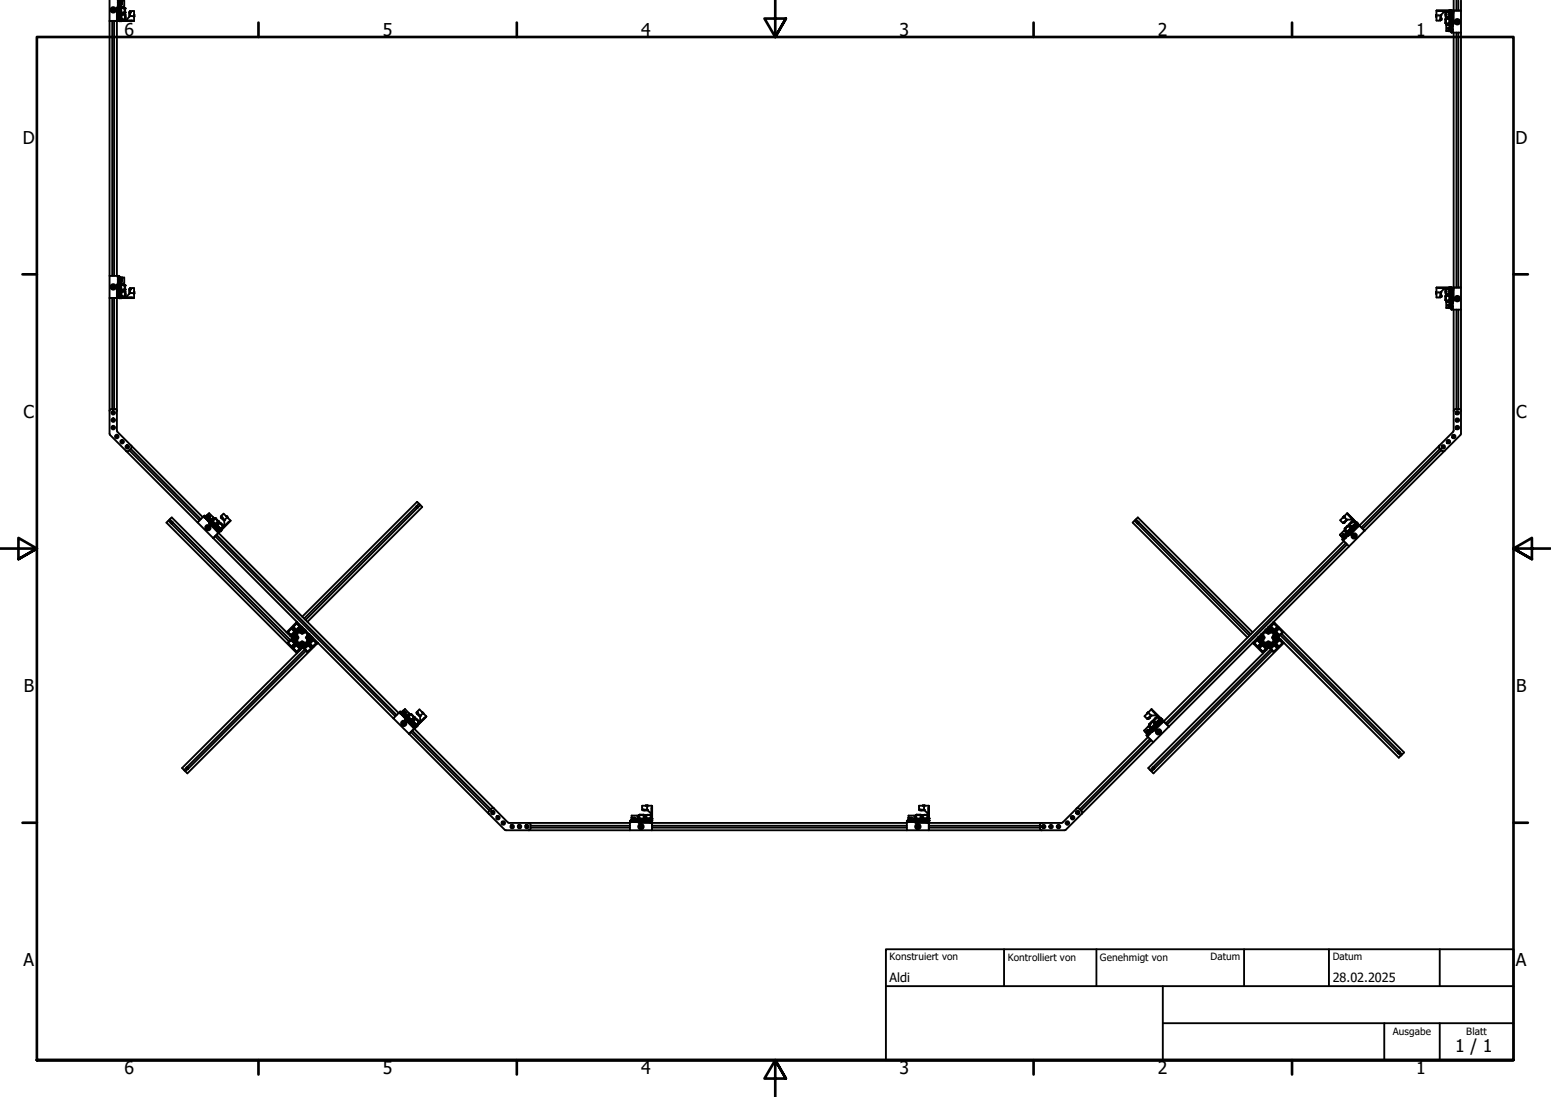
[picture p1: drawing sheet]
<svg xmlns="http://www.w3.org/2000/svg" width="420mm" height="297mm" viewBox="0 0 420 297" stroke-linecap="round" stroke-linejoin="round" font-family="sans-serif">
<defs><g id="words">
<g font-size="4.8">
<text x="33.7" y="9.6">6</text>
<text x="103.7" y="9.6">5</text>
<text x="173.7" y="9.6">4</text>
<text x="243.7" y="9.6">3</text>
<text x="313.7" y="9.6">2</text>
<text x="383.7" y="9.6">1</text>
<text x="6.2" y="38.9">D</text>
<text x="410.5" y="38.9">D</text>
<text x="6.4" y="113.1">C</text>
<text x="410.7" y="113.1">C</text>
<text x="6.4" y="187.4">B</text>
<text x="410.7" y="187.4">B</text>
<text x="6.4" y="261.6">A</text>
<text x="410.7" y="261.6">A</text>
<text x="394.2" y="285">1 / 1</text>
<text x="33.7" y="290.9">6</text>
<text x="103.7" y="290.9">5</text>
<text x="173.7" y="290.9">4</text>
<text x="243.7" y="290.9">3</text>
<text x="313.7" y="290.9">2</text>
<text x="383.7" y="290.9">1</text>
</g>
<g font-size="3.4">
<text x="241" y="266">Aldi</text>
<text x="361" y="266">28.02.2025</text>
</g>
<g font-size="2.7">
<text x="241" y="260">Konstruiert von</text>
<text x="273" y="260.1">Kontrolliert von</text>
<text x="298" y="260.1">Genehmigt von</text>
<text x="327.9" y="260">Datum</text>
<text x="361" y="260">Datum</text>
<text x="377.3" y="280.1">Ausgabe</text>
<text x="397.2" y="280.1">Blatt</text>
</g>
</g></defs>
<!-- layer: Sichtbar (ISO) -->
<g fill="none" stroke="#000" stroke-width=".51">
<path d="M29.7 0v5.7M29.7 5.7v69M29.7 5.7h2M30.4 5.7v69M30.5 2.6h.3v.2h-.3zM30.9 5.7v69M31.7 5.7v69M31.7 5.4h.1M31.7 5.7h.7M31.8 5l-.1 .4M31.8 5.4h.7v.2M31.8 5.2l.1 .1"/>
<path d="M31.8 4.7l.3 .2M31.9 0v.1M31.9 1.6l.2-.1-.1 .1M31.9 1.7h.2M31.9 2.1h-.2v3.5M31.9 5.3v.1M31.9 1.5h.1M31.9 2.1v2.7l.2 .1M32 3.9h.1M32 0l-.1 2.1M32 3.5h.1M32 3.3h.1"/>
<path d="M32 .7h.1M32 1h.1M32 .2h.1M32 .5h.1M32 3.5v.1M32 2.1v1.2M32 2.7v.6M32 2.3v.4M32 2.3l.1 .1M32 4.6h.1M32 1.3v.1M32 2.1h.1"/>
<path d="M32 2.1v.2M32.1 2.9h.1M32.1 2.7h.1M32 2.6h.1M32 2.6l.1 .1M32.1 2.5h.1M32 3.2h.1M32 3l.1 .1M32.1 3h.1M32 3.9l.1 .1M32 .8h.1M32 .4h.1"/>
<path d="M32 .1h.1M32 3v.1M32.1 2.2v.1M32.1 1.3h.1M32.1 .9h.1M32.1 .6v.1M32.1 2.1h.1M32.1 3.3h.1M32.1 2.8h.1M32.1 2.6h.1M32.1 3.2h.1M32.1 2.4h.1"/>
<path d="M32.1 3.1v.1M32.1 2.4v.1M32.1 2.5v.1M32.1 2.7v.1M32.1 3.2l-.1 .1M32.1 1.2h.1M32.1 1.8h.1M32.1 1.7h.1M32.1 1.4h.1M32.1 1.7v.1M32.1 .6h.1M32.1 2.1l-.1 .1"/>
<path d="M32.1 2.1h-.1M32.1 0v5.4M32.1 1.1v.1M32.1 3.2v.1M32.1 2.1v.1M32.1 3.2h-.1M32.1 3l-.1 .1M32.1 4.7v.1M32.1 4.3h.1M32.1 4.9v.1M32.1 2.1v.5M32.1 2.9v.3"/>
<path d="M32.1 1.3l-.2 .1M32.1 .5l-.2 .2M32.3 0v5.4M32.3 .3l.3-.1zM32.3 4.6h.1M32.3 5.7h.6M32.3 2.3v.1M32.3 2.6h.1M32.3 2.7h.1M32.3 2.9v.3M32.3 2.1v.1M32.3 .2h.1"/>
<path d="M32.3 4.9h.3l-.1 .8M32.3 3.3h.1M32.3 .7v.2M32.3 1.6h.1M32.3 1.3v.2M32.3 1.4h.1M32.3 4.1v.5M32.3 4.4v.1M32.3 4.7h.3v1h-.2M32.3 4v.1M32.3 .3v.3M32.3 1.3v.1"/>
<path d="M32.3 .9h.1M32.3 1h.1M32.3 .1h.1M32.3 2v.1M32.3 2.5v.1M32.3 2.8v.1M32.3 3.4v.1M32.3 3.8v.1M32.3 4.2h.1M32.3 5.1h.1M32.3 1.7h.4M32.3 .6h.1"/>
<path d="M32.3 5.7h.1M32.3 .3h.1M32.3 1l.1 .1M32.3 .5h.3h-.3M32.3 .7v.1M32.3 1v.2M32.3 5v.1M32.3 5l.1 .1M32.4 1l-.1 .2M32.4 1.1l-.1 .1M32.4 3.7l.3-.1v.2M32.4 1.8h.3"/>
<path d="M32.4 3.6h.1M32.4 1.8h.3v.3M32.4 .6h.1M32.4 .6l.1 1.1M32.4 .5v.1M32.4 5.7h.1M32.5 .8l.1 .1M32.5 1.1h.1M32.5 .9h.1M32.6 .9h-.1M32.6 0l-.3 .1v.1M32.6 .1v.2h-.3"/>
<path d="M32.6 .7v.1h.5M32.6 .9v.2M32.6 .7h.5M32.6 1h.5M32.6 .2h.5M32.6 .1l1 .1M32.6 5.3h.1M32.7 3.8h-.4M32.9 5.2h.1M32.7 5.5h.1M32.7 3.4v.2h-.3M32.7 3.8h.1"/>
<path d="M32.7 2.1v1.3M32.7 1.6h.1M32.7 2.1v1.2M32.7 1.6v.2M32.8 3.8v1.4l-.2 .1 .1 .2M32.9 3.4v2.1M32.9 4.3v1.1h1.6h-1.6l.9-.1M32.9 3.3l-.2 .1M32.9 1.6l-.2 .5M32.9 2.1l.9 .1 .1 1.2-.1-1.1M32.9 2.1h.1M32.9 3.9l.9 .1"/>
<path d="M32.9 1.8h.7M32.9 5.4l-.3 .2h3.3h-3.3h3.7M33 2.2h.1M33 3.4h.1M33 5.3v.1M33 2.1v.1M33 3.4v.1M33.1 .8h.1M33.1 1h.1M33.1 .2h.1M33.1 .5h.1M33.1 3.5h-.2"/>
<path d="M33.1 3.5h.7M33.1 .4l-.5-.1v.2h.5M33.2 3.9h.1M33.2 3.9h-.2M33.2 5.3v.1M33.4 3.5h.1M33.4 2.1v.1M33.4 2.1h.1M33.4 3.5h.3M33.4 2.1h.3M33.7 .2v1.5M33.7 1.7l-.1 .1"/>
<path d="M33.7 2.1h.1M33.7 3.1l.1 .1M33.8 2.5h.1M33.7 2.1v.1M33.7 3.2h.1M33.7 3.5h.1M33.8 3.2h.1M33.8 4h.1M33.8 5.3h.1M33.8 5.2v.1M33.8 4v1.2M33.8 4.6h.1"/>
<path d="M33.9 4.3v.1M33.9 4.3v.6M33.9 4.9h.1M34.2 5.4l1-1.1 .1-1.3h1v2.6M35.1 3.5v.1M35.1 3.2v1.3l.1-1.1M35.1 3.3v.1M35.1 3.3h.1M35.1 3.1h.1M35.2 3.3v1l.7 .1M35.2 3.2l-.1 .1M35.2 3.3v.1"/>
<path d="M36.3 4v.5M36.3 5.6l-3.7 .1M36.3 4h.1M36.3 4.6h.1M36.4 4v.1M36.4 4.4v.2M36.4 4v.6M389 4.5l.1 .1M389.1 4h.1M389.1 4.6h.1M389.1 4v.6M389.1 4h-.1"/>
<path d="M389.1 4v.5M389.1 2.9h3.8M389.1 2.9v2.7h1.1v-.2M389.6 4.1l.6 .1v1M389.6 2.9l3.3 .1zM390.2 5.4h.1M390.3 5.2l.1-1.2-.1 1.3M390.3 5.2h.1M390.3 5.2h-.1M390.3 5.3h.1M390.3 5.2l-.1 .1M390.4 4.9v.1"/>
<path d="M391 3.2h1.6zM391.2 3.2l-1 1v1.2M391.6 5.2v1.1M391.6 6.3l.5 .1M391.6 3.7v.5M391.6 3.9h.1M391.6 4.2h.1M391.6 3.6h.1M391.6 4.6h.1M391.6 3.3l.1 1.3M391.6 3.2h.1M391.6 3.3h.1"/>
<path d="M391.7 6v.1M391.7 4.6h.9M391.7 3.2l-.1 .1M391.7 3.2h.9M391.7 5.4h.1M391.7 6.1h.1M391.7 5l-.1 .2M391.7 5h.4M391.7 5h.1M392.1 5h.1M392.1 5v.1M392.2 3.2h.1"/>
<path d="M392.3 7.8h.1M392.3 7.5h.1M392.3 8.4h.1M392.4 8.1h.5M392.4 7.7l.5 .2M392.4 7.5l.5 .1h-.5M392.4 7.8h.5M392.4 8.2h.5M392.4 5.1h.1M392.5 6.4h.1M392.5 3.2h.1M392.5 4.6h-.3"/>
<path d="M392.5 5h.1M392.5 5l-.8 .1-.1 1.2h.9M392.5 4.6h.1M392.5 6.3l.1 .1M392.6 3h.3M392.6 6.4h.1M392.7 3.1h.1M392.6 4.3v-1.2v2.1M392.7 6.9h.1M392.6 6.8h-.8v1.6h1.1M392.6 6.4v.1M392.9 3.2h.1"/>
<path d="M392.7 3.4l-.1 1.3M392.7 4.9h.4h-.4v.3M392.7 6.5v.2h.4l-.4 .1M392.7 4.7v.2M392.7 5.2v1.3M392.7 5.2v1.2M392.7 5.2h-.1M392.7 6.5l-.1 .4M392.7 6.8h.4M392.7 3v.4M392.7 6.7v.2M392.7 3.2h.2"/>
<path d="M392.9 3.3l-.2 .1M392.9 2.8l-3.8 .1M392.9 7.6l.1 .1M392.9 8.1v.2l.2-.1M392.9 8h.2zM392.9 7.6l.2 .1M392.9 8.3v.2h-.5M393 2.9l-.1 .7h.2M393 2.9v.3h.7M393 2.9h.1M393 7.9h.1M393 7.6h-.1"/>
<path d="M393 6.8l.1 1.1M393 2.8h.7M393 2.8h-.1v1h.2M393 7.9v.1M393 3.5h.1M393.1 7.1v.1M393.1 3.7h.1M393.1 3.6v.1M393.1 3.5h.1M393.1 8.5h.1M393.1 8.3h.1M393.1 8.2h.1"/>
<path d="M393.1 8.1h.1M393.1 8.4h.1M393.1 2.8h.1M393.1 8.3v.1M393.1 3.2v5.4h.2v-5.4M393.1 7.4v.1M393.1 7.4h-.1M393.1 8.3h-.2h.2M393.1 8.5h-.2h.2M393.1 4v.6M393.1 4.6h.1M393.1 2.8h-.5"/>
<path d="M393.1 6.3v.2M393.1 6.3h.1M393.1 6h.1M393.1 5.6v.4M393.1 5.4h.1M393.1 5.2h.1M393.1 5.1v.1M393.1 6.5h.1M393.1 7.4h.1M393.1 3.8v.1M393.1 4.2h.1M393.1 4.7l-.4 .1"/>
<path d="M393.1 5.3v.1M393.1 5.5h.1M393.1 6.1v.1M393.1 7.9v.3M393.1 8.3v.2M393.2 8.2h-.1M393.2 3.5h.1M393.2 8.6v.2M393.3 6.4h.1M393.3 8.4h.1M393.3 8.1h.1M393.3 6.9h.2"/>
<path d="M393.3 7h.1M393.3 7.6l.1 .1M393.3 7.9h.1M393.3 6.5h.1M393.4 5.2h.1M393.3 5.2v.1M393.3 6.3v.1M393.4 5.7h.1M393.3 5.7h.1M393.4 5.8h.1M393.3 5.8h.1M393.4 6h.1"/>
<path d="M393.3 6h.1M393.3 5.4l.1 .1zM393.4 5.6h.1M393.3 5.6h.1M393.3 6.1l.1 .2M393.4 6.1h.1M393.3 5.3h.1M393.3 5.6v.2M393.4 4.7h.1M393.3 3.8h.1M393.3 4.3h.1M393.3 4h.1"/>
<path d="M393.3 3.6l.3 .2M393.3 7.4h.1M393.3 7.8h.1M393.3 7.6h.1M393.3 8.5h.1M393.3 8.2h.1M393.3 6.8h.1M393.3 7.2h.2M393.3 7h.2M393.3 4.6h.1M393.3 5.3v.3M393.3 5.8v.5"/>
<path d="M393.3 7.1h.1M393.3 8h.1M393.3 4.9h.1M393.3 6.3h.1M393.3 8.5l.1 .1M393.3 3.6l.2 .2M393.4 7.4v.1M393.4 7.2l-.1 .1M393.4 4.9l-.1 .1M393.4 5.8v.2M393.4 5.4l-.1 .1M393.4 5.4h.1"/>
<path d="M393.4 5.5h.1M393.4 5.5v.1M393.4 6v.1M393.4 5.6v.2M393.4 3.6h-.1M393.4 6.8h.1M393.4 7.1v.1M393.4 6.4h.1M393.4 6.3h.1M393.4 7.8h.1M393.4 7.6h.1M393.4 5h.1"/>
<path d="M393.4 6.4v.1M393.4 6.5h-.1M393.4 5.1h.1M393.4 5.2v1.2M393.4 6.3v.1M393.5 4.6h.1M393.4 4.6h.1M393.5 5.2l-.1 .1M393.5 7l-.2 .1M393.5 5.2v1.2M393.5 6.4h.1M393.5 3.2l.1 .1"/>
<path d="M393.5 6.5v2l-.3 .3M393.5 7.8l-.2 .2M393.5 3.8v2.7M393.5 8.5h.1M393.7 3.2h.1M393.7 3.2v.4M393.7 2.9h2.1v5.9h-2.6M393.8 2.9v3.5l-.3 .1M393.8 3.2h-.1M393.8 0v2.8M393.8 8.8v69M394.5 0v2.8"/>
<path d="M394.5 8.8v69M394.6 5.8l.2-.1 .1 .3h-.3zM395.1 0v2.8M395.1 8.8v69M395.8 0v2.9l-2.1-.1M395.8 8.8v69.1l-2.1-.1M29.7 74.7h2.6l-.4 .4v1.9l-.2 .1v3.6h-2zM30.5 77.6h.3v.2h-.2zM31.8 80l-.1 .3M31.8 79.7l.3 .2M31.8 75l.1 .1M31.9 76.5h.2h-.1"/>
<path d="M31.9 76.7h.2M31.9 76.4h.2M31.9 76.5h.1M31.9 77v2.7l.2 .2M32 78.9h.1M32 78.5h.1M32 78.3h.1M32 75.7h.1M32 76h.1M32 75.2h.1M32 75.4h.1M32 78.5v.1"/>
<path d="M32 77.1h.1M32 77.2v1.1M32 77.9v.4M32 77.3v.6M32.1 79.7h.1M32 79.5h.1M32 77.2h.1M32 77.2v.1M32 78.5l.1 .1M32 78.6h.1M32.1 77.6h.1M32.1 78.2h.1"/>
<path d="M32 77.9h.1M32 77.9l.1 .1M32 75.8h.1M32 76.1h.1M32 75.1h.1M32 75h.1M32.1 77.2v.1M32.1 76.3h.1M32.1 75.8v.1M32.1 75.6h.1M32.1 77.1h.1M32.1 78.3h.1"/>
<path d="M32.1 77.8v.1M32.1 77.8h.1M32.1 77.7v.1M32.1 77.7h.1M32.1 77.5h.1M32.1 78h.1M32.1 77.9h.1M32.1 77.3v.1M32.1 77.4h.1M32.1 78.1v.1M32.1 77.4v.1M32.1 77.5v.2"/>
<path d="M32.1 78.1l-.1 .2M32.1 77.6v.1M32.1 78.9h-.1M32.1 78.9h.1M32.1 75.8h.1M32.1 76.1h.1M32.1 76.4h.1M32.1 76.7h.1M32.1 77.1h-.1M32.1 76.3v.1M32.1 77l-.1 .1M32.1 77.2h.1"/>
<path d="M32.1 78v.1M32.1 78.2v.1M32.1 79.2v.1M32.1 79.9v.1M32.1 77.1v.4M32.1 77.8v.2M32.1 75.5l-.2 .2M32.2 74.8v.1M32.3 75.3l.3-.1zM32.3 75h.3h-.3v.2M32.3 79.1v.6h.3v1h-.2M32.3 77.2v.1"/>
<path d="M32.3 77.4v.1M32.3 77.6v.2M32.3 77.8h.1M32.3 78h.1M32.3 78.1v.3M32.3 77h.1M32.3 75.2h.1M32.3 80.1h.1M32.3 79.9h.3l-.1 .8M32.3 75.8l.1 .1M32.3 75.3v.3M32.3 76.1h.1"/>
<path d="M32.3 75.1h.1M32.3 75.4h.1M32.3 77.1v.1M32.3 77.9v.1M32.3 78.9v.1M32.3 79.3h.1M32.3 75.6h.1M32.3 75.3h.1M32.3 75.4l.3 .1h-.3M32.3 76.4v.1M32.3 76.1v.1M32.3 76.7h.1"/>
<path d="M32.3 80h.1M32.4 76.7h.3M32.4 76.1l-.1 .1M32.4 78.7h.3M32.4 76.8h.1M32.4 75.6v.1M32.4 75.6h.1M32.4 76.8h.3v.3M32.4 75.6l.1 1.1M32.4 75.5v.1M32.5 75.8l.1 .1M32.6 75.9h.1"/>
<path d="M32.6 76.1h.1M32.6 75v.3h-.3M32.6 75.3l.5 .1M32.6 75.7v.1M32.6 75.9v.2M32.6 75.8h.5M32.6 75.7h.5M32.6 76.1h.5M32.6 76h.5M32.6 75.2h1M32.6 75.1h.5M32.6 75.4h.5"/>
<path d="M32.7 78.8l-.4 .1M32.7 78.4v.2l-.3 .1M32.7 78.8h.1M32.7 77.1v1.3M32.7 76.6h.1M32.7 77.1v1.2M32.7 76.6v.2h-.3M32.7 78.6v.3M32.8 78.9v1.3l-.2 .2M32.9 78.4v2.1M32.9 79.3v1.2M32.9 78.3l-.2 .1"/>
<path d="M32.9 76.6l-.2 .5M32.9 77.1l.9 .1v1.3h-.9M32.9 78.9l.9 .1M32.9 77.1h.1M32.9 76.7h.7M32.9 78.6h.1M33 77.2h.1M33 78.9h.1M33 78.9h.2M33 78.5h.1M33.1 75.8h.1M33.1 76h.1"/>
<path d="M33.1 75.2h.1M33.2 78.9h.1M33.3 78.9h.1M33.4 78.5h.1M33.4 78.5v.1M33.4 77.1h.1M33.4 78.6h.3M33.6 75.2h.1M33.7 76.7h-.1M33.7 75.2v1.5M33.7 77.1h.1M33.8 78.2h.1"/>
<path d="M33.7 78.5h.1M33.7 77.5h.1M33.7 78.5v.1M33.8 78.1h.1M33.8 77.5h-.1M33.8 77.4v.1M33.8 79h.1M33.8 78.9h.1M33.8 77.3h.1M33.8 79v1.3M33.8 79.6h.1M33.9 79.3v.6"/>
<path d="M33.9 79.9h.1M33.9 77.3l-.1 1.1M35.1 78.6h.1M35.1 78.3v1.2l.1-1.1M35.1 78.3h.1M35.1 78.2v.1M35.1 78.1h.1M35.1 78.3v.1M35.2 78.3v1.1h.7M35.2 78.2l-.1 .1M35.2 78.3v.1M35.2 78.2v1.2l-1 .9"/>
<path d="M35.3 78h1v2.6M35.3 78l-.1 .2M35.3 78h.1M36.3 79.1v.4M36.3 79h.1M36.3 79.6h.1M36.4 79v.1M36.4 79.4v.2M36.4 79v.6M389 79.5l.1 .1M389.1 79h.1M389.1 79.6h.1"/>
<path d="M389.1 79v.6M389.1 79h-.1M389.1 79.1v.4M389.1 77.9l3.8 .1h-3.3h3.3l-.3 .1M389.1 77.9v2.6h1.1M389.6 79.1l.6 .1v1M390.4 80h.1M391 78.1l1.6 .1zM391.2 78.2l-1 1v1.2M391.6 78.9h.1M391.6 78.7v.5M391.6 79.2h.1"/>
<path d="M391.6 79.6h.1M391.6 79.5l.1 .1M391.6 78.3v1.2M391.6 78.3h.1M391.7 79.6h.9M391.7 78.3h-.1M392.1 80h.1M392.1 80h-.4M392.2 79.6v.1M392.2 79.7h.3M392.2 78.2h.1M392.5 78.2h.1"/>
<path d="M392.5 79.6v.1M392.6 77.8h.1M392.6 80l-.1 .1M392.6 78.4h.1M392.6 78.1l.1 2.1M392.6 78.1v1.2M392.7 79.7h.1M392.6 78.2l-.9 .1M392.7 79.9h.4h-.4v.3M392.7 79.7v.2M392.7 78.3h.2M392.9 78.1l-.3 .3v1.3"/>
<path d="M392.9 78.1h-.2M392.9 77.8l-3.8 .1M393 77.9l-.1 .7h.2M393 77.9v.3h.7M393 77.9h.1M393 77.8h-.1v1.1h.2M393 77.8h.7M393 78.5h.1M393.1 78.5h.1M393.1 78.5v.1M393.1 77.8h.1M393.1 78.2v5.4h.2v-5.4"/>
<path d="M393.1 79v.8h-.4M393.1 78.9v.1M393.1 77.8h-.5M393.1 78.4v.1M393.1 78.9v.2M393.1 79.3h.1M393.2 78.5h.1M393.3 80h.1M393.3 79.6l.1 .1M393.3 78.9h.1M393.3 79.2v.1M393.3 79v.1"/>
<path d="M393.3 78.6l.3 .2M393.3 78.6l.2 .2M393.4 80h.1M393.4 79.7h.1M393.4 78.6h-.1M393.5 78.2l.1 .1M393.5 78.8v2.7M393.7 78.2h.1M393.7 78.2v.4M393.7 77.9h2.1v5.9h-2.6l.3-.3v-2M393.8 77.9v3.5l-.3 .1M393.8 78.1l-.1 .1"/>
<path d="M30.4 80.7v30.1M30.9 80.7v30.1M31.7 80.7v35.9l.1 .3M31.7 80.7h-2v36.9l23.8 23.9M31.7 80.3v.1M31.7 80.7h.7M31.7 80.3h.1M31.8 80.3h.7v.3M31.8 80.2l.1 .1M31.9 80.3h.1M32.1 80.3v-5.4h.2v5.4M32.3 80.7v.1"/>
<path d="M32.4 80.7h.1M32.6 80.6h3.7M32.8 80.2h.1M32.7 80.4l-.1 .1M32.9 80.5h-.3l3.3 .1h-3.3M32.9 80.7l-.6 .1M33 80.4h.1M33 80.3h.1M33.2 80.4h.1M33.3 80.3h.1M33.8 80.3h-.9l1.6 .1h-1.6M33.8 80.3h.1"/>
<path d="M36.3 80.6l-3.7 .1M390.2 80.5h.1M390.2 80.2l.1 .1M390.2 80.4v.1M390.2 80.4h.1M390.3 80.2l.1-1.1-.1 1.2M390.3 80.2v.1M390.3 80.2h-.1M390.3 80.2h.1M390.3 80.2l-.1 .1M390.3 80.3h.1M391.6 80.2v1.1"/>
<path d="M391.6 80.1l.1 1.3M391.7 80.4h.1M391.7 81v.1M391.7 81.4h.9M391.7 81.1h.1M391.7 80.1h-.1M391.7 80l-.1 .1M391.7 81.4h.1M391.7 80v.1M392.1 81.4h.1M392.1 80v.1M392.3 82.7h.1"/>
<path d="M392.3 82.5h.1M392.3 83.4h.1M392.4 83.1h.5M392.4 82.7h.5M392.4 82.8h.5M392.4 82.5h.5M392.4 82.6h.5M392.4 83.2h.5M392.4 80.1h.1M392.4 81.4h.1M392.5 81.3h.1M392.5 81.4h.1"/>
<path d="M392.7 81.9h.1M392.6 81.8h-.8v1.6h1.1M392.6 81.4v.1M392.6 80l-.9 .1M392.7 81.5v.2h.4M392.7 80.2v1.3M392.7 80.2v1.2M392.7 81.5l-.1 .4M392.7 81.9h.4M392.9 82.4l.2 .1M392.9 82.7h.1M393 82.9h.1"/>
<path d="M392.9 82.4l.1 .1M392.9 83v.3l.2-.1M392.9 83h.2zM392.9 82.7l.2 .1M392.9 82.5v.1M392.9 82.7v.2M392.9 83.3v.2l-.5-.1M393 82.6l-.1 .1M393 81.9l.1 1M393 82.9v.1M393 81.8h.1M393.1 81.9h.1"/>
<path d="M393.1 82.1v.1zM393.1 82.4v.1zM393.1 82.1v.1M393.1 81.8l-.4-.1v.2M393.1 82.7h.1M393.1 83.4h.1M393.1 83.3h.1M393.1 83.2h.1M393.1 83h.1M393.1 83.1h.1M393.1 83.3h-.2h.2M393.1 83.5h-.2h.2"/>
<path d="M393.1 81.3h.1M393.1 80.8v.3M393.1 80.5h.1M393.1 80.3h.1M393.1 80.1v.1M393.1 81.4h.1M393.1 83.3v.1M393.1 82.6v.2M393.1 80.4v.1M393.1 80.6h.1M393.1 80.7v.1M393.1 81.2v.1"/>
<path d="M393.1 81.5v.1M393.1 82.9v.3M393.1 83.3v.2M393.2 83.2h-.1M393.2 83.6v.2M393.3 83.4h.1M393.3 83.1h.1M393.3 81.9h.2M393.3 82.2v.1M393.3 82.2h.1M393.3 82.6l.1 .1M393.3 82.9l.1 .1"/>
<path d="M393.3 81.5h.1M393.4 80.2h.1M393.3 81.4h.1M393.3 80.2v.1M393.4 80.7h.1M393.3 80.7h.1M393.4 80.8h.1M393.3 80.8h.1M393.4 80.9h.1M393.3 80.9h.1M393.4 81.1h.1M393.3 81.1h.1"/>
<path d="M393.4 80.6h.1M393.3 80.6h.1M393.3 80.3h.1M393.3 81.1v.2M393.3 80.5v.2M393.3 82.7h.1M393.3 82.8h.1M393.3 82.5h.1M393.3 82.6h.1M393.3 83h.1M393.3 83.2h.1M393.3 80.4v.1"/>
<path d="M393.3 80.7v.3M393.3 81.3v.1M393.3 82.1h.1M393.3 82.4h.1M393.3 81.8h.1M393.3 83.5l.1 .1M393.4 82.4l-.1 .1M393.4 81.5h.1M393.4 80.7v.1M393.4 81v.1M393.4 80.3l-.1 .1M393.4 80.4h.1"/>
<path d="M393.4 80.5h-.1M393.4 80.5h.1M393.4 80.5v.1M393.4 80.4v.1M393.4 81.1v.2M393.4 80.9v.1M393.4 81.1v.1M393.4 82.1v.1M393.4 81.4h.1M393.4 82.8h.1M393.4 82.6h.1M393.4 81.5h-.1"/>
<path d="M393.4 80.2v1.2M393.4 81.3v.1M393.4 80.2v.1M393.4 82.1h.1M393.4 80v.1M393.4 81.4v.1M393.5 80.2v.1M393.5 82l-.2 .1M393.5 80.2l-.1 .4M393.5 80.6l-.1 .1M393.5 80.7v.7M393.5 81.4h.1"/>
<path d="M393.5 82.2h-.2M393.5 83.5h.1M393.5 82.8l-.2 .2M393.8 83.8v32.8l-.2 .3M394.5 83.8v27M394.6 80.8l.2-.1 .1 .3h-.3zM395.1 83.8v27M395.8 83.8l-.1 33.8-26 26.1M29.7 111.3l.2-.5h1.3h.2l.3 .5M30.6 113.6h.1v.3l-.2-.1zM30.6 115.6l.2 .2-.1 .1h-.1zM30.6 111.6h.1v.3l-.2-.1z"/>
<path d="M31.6 118.1l.2 .1-.1 .1h-.1zM31.8 116.9l23.1 23.2M33 119.5h.1v.2l-.2-.1zM392.3 119.5h.1l.1 .2-.2 .1zM393.7 118.1l.1-.1 .1 .3h-.2zM393.7 116.9l-25.4 25.4M393.8 111.3l.5-.5h1.2l.3 .5M394.7 113.7l.1-.1 .1 .3-.3-.1zM394.7 111.7h.3l-.1 .2-.3-.1zM394.7 115.6l.3 .1-.1 .2-.3-.1zM34.1 122.1h.7M34.4 120.8h.2v.4l-.3-.2z"/>
<path d="M35 121.9l19.1 19.1M35.4 121.5l19 19.1M35.5 120.7l.2 .4-.9 1M55.4 139.7l.1 .1M55.4 139.9h.1M55.6 139.9h.2M55.7 139.9h.1M55.8 139.9h.1M55.8 139.9h-.1M55.8 139.9l.2 .3M55.8 139.9h.2l-.2 .1M55.8 139.6l-.2 .3z"/>
<path d="M56 139.9l-.2 .1M56 139.9l.1 .1M56.3 139.3h.1M56.2 139.3l-.4 .4 .1 .1 .4-.4M56.5 139.6h.1M56.4 139.5l-.3 .4 .4-.3M56.6 139l-.3 .4M56.6 139h.1M56.7 139.8h.1M56.7 139l1.1 1.1-.6 .6M56.7 139.8l-.4 .3 .1 .1M56.7 139.8l-.4 .4"/>
<path d="M56.9 140h.1M56.9 140l-.4 .3M59.9 139.9l-.1 .1M61.3 139.8l.4 .4M61.3 139.8l.1 .1M61.5 140h.1M112.7 137.4l.4 .1M112.7 137.2v.2M112.7 137.2l-30.3 30.3M112.9 137l-.2 .2M112.9 137h.2M113.1 137l.1 .4"/>
<path d="M113.1 137.5l-30.3 30.4M113.2 137.4l-.1 .1M113.5 136.4l-.6 .6M113.9 136.8l-.7 .6M363.9 139.9l-.1 .3 .3-.4zM363.9 140h.1M364.1 139.8h.1M364.9 139l2.7 2.6M364.9 139l2.7 2.7M364.9 139l-1.8 1.9 .8 .7 .9-.9h1.4M389.9 120.7l-.1 .4 .8 1M390.1 121.5l-21.3 21.3"/>
<path d="M390.4 121.9l-21.2 21.3M390.6 122.1h.7M390.9 120.9l.2 .1v.1h-.3zM45.6 141l.7 .6M46 140.6l.6 .7M46.3 141.6l.1 .2M46.4 141.8h.2M46.4 141.8l31.9 31.9M46.6 141.3h-.3v.3M46.6 141.3l.2 .1M46.8 141.6l-.2 .2M46.8 141.4v.2"/>
<path d="M46.8 141.4l31.9 31.9M55.4 140.1l-.1 .1M55.5 140.1h.1M55.7 140.3h.1M55.8 140.2l-.1 .1M55.8 140.4v.2M55.9 140l-.1 .1M56 140.4h.1M55.9 140l.2 .2M55.9 140.1v.1M55.9 140.5h.1M55.9 140.2h.1"/>
<path d="M56 140.2l.1-.2-.1 .2M56 140.4l-.1 .1M56 140.2h.1M56 140.3l.2-.1 .7 .7M56 140.5v.1M56.1 140.7h.1M56.1 140.5v.2M56.1 140.4h.2M56.1 140.2l-.1 .1M56.1 140.2h.1M56.2 140.2l-.2 .1M56.2 140.3v.1"/>
<path d="M56.2 140.4h.1M56.2 142.7l.3 .1v.2h-.2zM56.2 140.7h.1M56.3 140.8h.1M56.4 140.5l.1 .2M56.4 140.3h-.1M56.4 140.3v.1M56.4 140.5l.1 .1zM56.4 140.5l-.1 .1M56.4 140.5l.1 .1M56.4 140.9h.1M56.4 140.3l.2 .1"/>
<path d="M56.4 140.9l-.1 .1M56.5 140.5h.1M56.5 141.1h.1M56.5 140.9l-.1 .1M56.6 140.8h.1M56.6 140.7v.2zM56.7 141.1l-.2 .2M56.7 141.2h.1M56.8 141h.1M56.8 141.5l-1.4-1.4v-.5l-1.9 1.9 4.3 4.2M56.8 141.5l-.2 .2 2.4 2.4M56.8 141.5l1.9 2"/>
<path d="M57 141.5h.1M56.9 141.5l.8 .9M56.9 140l-.4 .4M56.9 141.5l.1 .2M56.9 140.9h.1M56.9 141.5h.1M56.9 141.5l.2 .1M56.9 141h.1M57 141.5h-.1M57 141.3h.1M57.1 141.7l.1 .2M57.1 141.5l.1 .2"/>
<path d="M57.1 141.5v.1M57.1 140.7h.1M57.1 140.7v.1M57.1 140.7l-.3 .3M57.1 140.6l.3 .4M57.1 141.7h.1M57.1 140.8h.1M57.1 141.4h.1M57.1 140.8l-.2 .2M57.2 141.6l-.1 .1M57.2 141.6v.1M57.2 141.7h.1"/>
<path d="M57.2 141.7v.1M57.2 141.5h.1M57.3 141.9l.4 .5M57.3 141.8h.1M57.3 141.8l.2 .2M57.3 141.7v.1M57.4 141l1.1 1.1-.2 .2 .2-.2M57.4 141l-.2-.2-.2 .2M57.4 141.6h.1M57.4 141.9h.1M57.4 141.8l.2 .2M57.4 141l.9 .9"/>
<path d="M57.4 141.8v.1M57.4 142h.1M57.4 141.7l.1 .1M57.4 140.9l.1 .1M57.5 141.9l-.1 .1M57.5 141.9v.1M57.5 142.1h.1M57.5 141.7h.1M57.5 140.9h.1M57.5 142h.1M57.5 142v.1M57.6 142l-.1 .1"/>
<path d="M57.6 142.1h.1M57.6 142.1l.1 .1M57.6 141.8h.1M57.7 140.9h.1M57.6 140.9l-.1 .1M57.7 140.9h-.1M57.7 142.1v.1M57.7 142.2h.1M57.7 142.1l-.1 .1M57.7 142.1h.1M57.7 141.9h.1M57.7 142.2v.2"/>
<path d="M57.7 145.7l22.7 22.7M57.7 141.9v.1M57.8 142.2v.1M57.8 142l.2 .1M57.8 142.3h.1M57.8 142.3h-.1M57.8 142.5h.1M57.9 140.6h.1M57.9 140.5v.1M57.9 142.5h.1M58 142.1v.1M58 142.2v.1"/>
<path d="M58 142.5h.1M58.1 140.3l-.2 .2M58.1 140.3h.1M58.2 142.8h.1M58.2 140.3h.1M58.2 140.3l-.5 .5M58.2 140.3l.9 .9M58.2 142.7h.1M58.3 145.2l48.8 48.8M58.3 140.3h.1M58.3 142.5h.1M58.3 140.3l.8 .8"/>
<path d="M58.3 141.8v.1M58.3 142.5l.1 .1M58.3 140.3l.8 .7M58.4 142.6h.1M58.4 141.8l.3 .3M58.4 140.5h.1M58.4 143.1h.1M58.5 142.1h.1M58.5 141.9h.1M58.5 141.8h.1M58.5 142.7l.3 .4M58.5 142.1v.1"/>
<path d="M58.5 142.7l.1 .1M58.5 142.2l-.2 .3M58.5 142.2h.1M58.6 141.8h.1M58.6 142.2h.1M58.6 142.8h.1M58.7 142.2l.9 1M58.7 142.1l1.2 1.2M58.7 143.1l-.1 .1h.1M58.7 143.4l.3 .1M58.7 144.9l48.7 48.7M58.7 142.9h.1"/>
<path d="M58.8 143h.1M58.8 143.7l.2 .3M58.8 141.5h.1M58.8 143.2l-.1 .2 .1-.1M58.8 142.1h.1M58.8 143v.1M58.8 141h.1M58.9 141h-.1M58.9 143.1l.2-.2 .8 .7-.2 .1M58.9 141h.1M58.9 143.4l-.3 .1M59 143.8h.1"/>
<path d="M59 144.1l49 49M59 142.4l.9 .9M59 144v.1M59.1 143.3l.2-.2 .4 .6M59.1 141.9l-.3 .2M59.1 141v.1M59.1 143.8v.1M59.1 141.1h.1M59.1 141.3h.1M59.1 141.3l-.6 .6M59.1 141.1v.2M59.1 141.3l-.2 .2"/>
<path d="M59.1 143.3l.1 .1M59.1 143.3v.1M59.2 143.4h.1M59.2 144.3l-1.4 1.4M59.3 144.3l-1.6 1.4M59.3 143.3l-.1 .1M59.4 143.6l-3.9-3.8-.1 .1 3.9 3.8M59.5 141.5l-.7 .7M59.5 141.5h.1M59.5 141.6h.1M59.5 141.5l.9 1M59.6 143.2h.1"/>
<path d="M59.6 143.2v.1M59.6 143.2l.2 .2M59.7 143.9h.1M59.7 143.3l.1 .1M59.7 143.7l-.4 .6M59.7 143.7l-.2-.2-.5 .5M59.7 141.8l.5 .4M59.8 143.4h.1M59.8 140.1l.9 .9-.7-.8M59.8 140.1h.1M59.8 143.1h.1M59.9 143.3h.1"/>
<path d="M59.9 143.1h.1M59.9 140l.1 .2M60 140.1h.1M59.9 142h.1M60 140.2h.1M60 140.1l.7 .7 .6-.4M60 140.1v.1M60 142.9h.1M60.1 142.9h.1M60.1 143.5l-.4 .4M60.1 143.4v.1M60.1 140.3v.1"/>
<path d="M60.1 142.2h.1M60.4 142.4v.1M60.4 142.5l-.6 .7 1.2-1.1-1.2 1.1M61.7 140.2h.1M62.4 141l-2.6 2.6 2.3-2.3-2.4 2.2 .2-.2M62.4 141l-2.5 2.6M62.4 141l-1.9-1.9-.7 .8 .9 .9 .1 1.4M307.3 141l.7 .6M307.7 140.6l.6 .7M308 141.6l.1 .2M308.1 141.8h.2M308.1 141.8l30.4 30.3"/>
<path d="M308.3 141.3h-.2l-.1 .3M308.3 141.3l.2 .1M308.5 141.4l-.2 .4M308.5 141.4l30.3 30.3M363 144.8l.7 .8M363 144.8h.1M363.4 145.2l.4 .4M363.5 145h.1M363.5 145.1l.4 .3M363.5 145l.4 .4M363.8 144.7h.1M363.8 144.8l.4 .4"/>
<path d="M363.8 145.5l.2 .2zM363.8 145.5l.2 .2M363.8 144.8l.4 .3-.1 .1M363.8 146l-.1 .1M363.9 145.8l-.3-.1 .2 .2M363.9 145.7v.1M363.9 145.7h.1M363.9 144.6h.1M363.9 144.6l.4 .4M363.9 141.6h.1M363.9 146v.1M364 145.7h-.1"/>
<path d="M364 145.4l-.3 .3M364 144.6l.4 .3M364 145.6h.1M364 145.6v.1M364 146.5l-48.7 48.8M364 145.9l.1 .1M364.1 145.9h.1M364.1 141.5h.1M364.1 145.5v.1M364.1 145.6h-.1M364.1 141.4h.1M364.1 143.7h.1"/>
<path d="M364.1 145.5l-.1-.2 .2 .2M364.1 141.4l.1 .1M364.1 145.5l-.2 .3M364.1 145.5h.1M364.1 146.1l.1 .1M364.2 141.5h.1M364.2 141.5h-.1M364.2 145.5h.1M364.2 145.3l-.1 .1M364.2 145.3v.1M364.2 145.3h.1M364.2 141.5l.8-.8-1 1 .1-.2"/>
<path d="M364.2 145.7v.1M364.3 145.7h.1M364.2 145.7h.1M364.3 145.1h.1M364.3 145.3l.1-.2zM364.3 145.6h.3M364.3 143.2h.1M364.3 143.3h.1M364.3 143.3l.2 .3M364.3 143.2v.1M364.3 141.3h.1M364.3 143.3l.5 .5"/>
<path d="M364.4 140.2l.4 .5-.7 .7M364.4 145.2v.1M364.4 145.5v.1M364.4 144.9l-.1 .1M364.4 145.6h.1M364.4 144.9l.1 .1M364.4 144.9h.1M364.4 145.5h.1M364.5 145.4v.1M364.6 145.1h.1M364.5 145.5h.1M364.5 143.1l-.2 .1"/>
<path d="M364.5 145l.1 .1M364.5 143.6h.1M364.5 143.1h.1M364.6 144.3l.1 .1M364.6 145.4h.1M364.6 143.6h.1M364.6 147.1l-48.8 48.8M364.6 145h.1M364.6 145.3l.1 .1M364.7 145l-.1 .1M364.7 144.3l-.6-.6-1.1 1.1M364.7 145.4h.1"/>
<path d="M364.7 144.4h.1M364.7 144.4l.3 .3M364.7 144.3v.1M364.7 144.3l.3 .2M364.8 144.3h-.1M364.8 144.8v.1M364.8 145.1l-.1 .2M364.8 144.8l-.1 .1M364.8 144.9h-.1M364.8 143.9l.1 .1M364.9 145v.1M364.9 143.8h.1"/>
<path d="M364.9 144.8l-.2 .1M364.9 145l.1 .1M364.9 143.8v.1M364.9 143.8l-.1 .1M364.9 143.9v.1M364.9 144.6l-.7 .7M364.9 147.4l-48.8 48.8M364.9 144h.1M365 144.1l-.2 .2 .2 .2M365 144.1l-.4 .2M365 144.6v.1M365 144.6l-.1 .1"/>
<path d="M365 144.9l.1 .1zM365 142.6l-.4 .4M365 145.1h.1M365 142.6h.1M365 144.5h.1M365 142.5v.1M365.1 142.4l-.8 .8M365.1 145v.1M365.1 145h.1M365.2 144.8l.1 .1M365.2 144.8h.1M365.2 144.4h.1"/>
<path d="M365.2 142.4l.6 .5M365.2 142.4l-.9 .8M365.3 142.4l.2 .2M365.4 144.6h.1M365.4 144.2l-.1 .2M365.4 144.5h.1M365.4 144.2h.1M365.4 144.5l.1 .1M365.5 144.6h.1M365.5 147.9l-20.5 20.5M365.5 144.4h.1M365.5 144.5v.1"/>
<path d="M365.5 144.4v.1M365.5 144.7v.1M365.5 144.7l-1.4 1.4h-.5l1.8 1.8M365.5 144.5h.1M365.5 142l.7 .7M365.5 141.9v.1M365.5 142h.1M365.5 144.4l.1 .1M365.5 144.8h.1M365.6 144.4h.1M365.6 141.9v.1M365.6 144.3h.1"/>
<path d="M365.7 142.9h.1M365.7 144.2h.1M365.7 144.2v.1M365.7 144.3l-.2 .1M365.8 142.9l.1 .1M365.8 144.1v.1M365.8 143.9l-.3 .3M365.8 144.1l-.2 .2M365.8 141.7h.1M365.8 143.8v.1M365.8 143.2l-.8 .8M365.9 143.2l.2-.2 .2 .2"/>
<path d="M365.9 143.2l-.9 .9M365.9 144.1h-.1M365.9 144.1h.1M365.9 144.1l-.4 .3M365.9 144v.1M365.9 142.4h.1M365.9 142.4l.2 .2M365.9 144h.1M366 143.7l-.2 .1M366 141.5h.1M366 143.9h.1M366 143.9l-.1 .1"/>
<path d="M366 143.9v.1M366 143.6h.1M366.1 143.9h-.1M366.1 144l-.6 .6M366.1 143.9h.1M366.1 143.8h.1M366.1 142.6h.1M366.1 143.6l-.1 .1M366.1 143.8l-.1 .1M366.2 142.8h.1M366.1 142.8l-.2 .4M366.1 143.5h.1"/>
<path d="M366.1 143.7h.1M366.1 142.9v.1M366.1 142.9l.4 .3M366.2 143.7v.1M366.2 143.7h.1M366.2 143.7l-.1 .2M366.2 141.3l-.4 .4M366.2 141.3h.1M366.2 142.8v.1M366.2 143.4v.1M366.2 142.9h-.1M366.3 143.7h-.1"/>
<path d="M366.3 143.7h.1M366.3 143.8l-.3 .1M366.3 143.2l-.2-.3 .3 .3M366.4 143.7l-.9 .9M366.4 143.7l-.1 .1M366.4 143.5h.1M366.4 141.1h.1M366.4 141.1l-.9 .8M366.5 143.5h.1M366.5 141.1l.7 .6M366.5 143.4v.1M366.6 143l-.1 .2"/>
<path d="M366.7 145.1l.3-.1v.2l-.1 .1zM366.7 143.3h.1M366.7 142.9h.1M366.8 142.8h.1M366.9 142.8h.1M366.9 141.4h.1M367 143h.1M367 141.9l-.6 .6M367 142.6l-.3 .4M367 142.6h.1M367.1 141.6h.1M367.1 141.8h.1"/>
<path d="M367.2 142.8h-.1M367.2 141.8l-1.1 1M367.2 142.6l.2 .1zM367.2 141.6l-1.1-1.1 1.1 1.2M367.2 141.8l.1 .1M367.2 141.6l.3 .2M367.3 141.8h.1M367.4 141.7h.1M367.3 141.6l-1.2 1.2M367.3 141.6l-.3 .2M367.3 141.8h-.1M367.3 142.2h.1"/>
<path d="M367.3 142.2v.1M367.3 141.5l-.1 .1M367.3 142.3v.1M367.3 142.3h.1M367.4 142.2v.1M367.4 141.7l-.1 .1M367.4 141.7l.1 .1M367.4 142.3h.1M367.4 142.5h.1M367.4 142.5l.1 .4M367.4 142.5v.3l-1.9 1.9M367.5 141.4h-.1"/>
<path d="M367.5 141.4h.1M367.5 141.4l.3 .4M367.5 141.7l-2.2-2.3 2.2 2.3M367.6 142.1l-3.8 3.8 .1 .1 3.8-3.8M367.7 141.8l-.2 .1 .5 .5M367.7 141.7l-.1-.1-.5 .6 .2 .2M367.7 141.7v.1M367.7 141.8l.5 .4M367.7 141.8l-.1-.2-.7 .7 .2 .3M367.8 142.4v.1M368 142.4v.1M368 142.4l-.3 .3"/>
<path d="M368 142.5l-2.4 2.3M368 142.5l.2-.2 1.4 1.4M368.2 142.2l1.5 1.5M369.6 143.7l-4.2 4.2M77.6 171.2l-31.1-31.1-1.4 1.4 35.3 35.4 .6-.6-.1-.1M77.6 171.2l.5 .5 .2-.1M77.9 174.1l1.1 1.1 .5-.5M77.9 171.2l.5 .5M77.9 171.2h.1M77.9 174v.1M78.1 174.1h.1M78.1 174.1l.4-.5a.66 .66 0 0 1 1 0 .66 .66 0 0 1 0 1l-.5 .4z"/>
<path d="M78.1 171.7l.4 .4M78.4 173.5a.79 .79 0 0 1 1.2 0 .79 .79 0 0 1-.1 1.2M78.4 171.7l.8 .8M78.5 172.1l.5 .5 .2-.1M78.7 171.9l-.2 .2M78.9 170.3l.6 .4a.66 .66 0 0 1 0 .9 .66 .66 0 0 1-1 0l-.4-.5M79 172.6l.2 .2M79.1 173.5l.4 .4M79.1 171.6v.2M79.1 172.5h.1M79.1 172.8h.1M79.2 172.8l-1.3 1.2"/>
<path d="M79.2 172.8l.8 .8M79.2 172.5v.3M79.3 173.5l.3 .3M79.4 174.8l.3 .3M79.5 174h.1M79.5 175.6l.5-.6a.64 .64 0 0 1 .9 .1 .64 .64 0 0 1 0 .9l-.6 .4M79.5 173.1h.1M79.5 172.4l.6 .1M79.5 172.2h.1M79.5 170.6l-.5-.5-1.1 1.1M79.5 170.6a.78 .78 0 0 1 .1 1.2 .78 .78 0 0 1-1.2-.1M79.5 172.9l.2 .1"/>
<path d="M79.5 170.6l.8 .7M79.6 172.7l-.1 .2M79.6 172.7l.7 .3M79.6 172.1l.1 .1M79.6 171.5l-.3 .3M79.6 173.1v.1M79.6 172.4h.4M79.6 172.3h.1M79.6 171.3l-.4 .3M79.7 172.2h.1M79.7 173h.1M79.7 172.2l-.2 .2"/>
<path d="M79.7 173l-.1 .1M79.7 173.1h.1M79.7 173.1l.3 .3M79.7 170.2l-.3 .3M79.8 174.4l.3 .3M79.8 174.9a.79 .79 0 0 1 1.2 0 .79 .79 0 0 1 0 1.2M79.8 170.3l.8 .2M79.8 170.3l.5 .5M79.9 171.7l.1 .1M80 171.8v.1M80 171.7l-.8 .8M80 173.6l.9 .9"/>
<path d="M80 171.9l-.3 .3M80 171.7v.1M80 173.5v.1M80 171.9h.1M80 172.9l-.4 .1M80 173.4h.1M80 172.9l.2 .2M80.1 171.9l.2-.2v.4M80.1 173.4l-.2 .1M80.1 173.4l.1 .2M80.1 170.5l-.3 .3M80.1 171.8l.1 .4"/>
<path d="M80.2 173.1l-.1 .4M80.2 172.2l-.2 .2M80.3 168.7l1 1.1-1 1.1 .2 .3M80.3 172.3l-.2 .2M80.3 171.1l.1 .1M80.3 173.9l-.8 .8M80.3 173.9v.1M80.3 171.3v.1M80.3 168.6v.1M80.3 173l.1 .2M80.3 173.2l-.1 .3M80.4 172.1l-.1 .2"/>
<path d="M80.4 168.4l1.5 1.4-1.4 1.4M80.4 176.6h.1M80.4 168.4l-2.8 2.8M80.5 168.4l-.2 .2M80.5 172.1l.1 .2M80.5 174.9l.5 .5M80.5 174.2h.1M80.6 173.7l.2 .2M80.6 174.2l-1.3 1.3 1.1 1.1M80.6 171.5v.6M80.6 173.2v.6M80.6 173l-.1 .2"/>
<path d="M80.6 172.3l.3 .2-.3 .5M80.7 174.9l.3 .3M80.7 174h.6M80.9 174.5h.1M80.9 170.8h.1M80.9 170.8l-.9 .9M80.9 174.5l.8 .8M81 176.1l-.5 .5M81 169.4v.2a.63 .63 0 0 1-.2 .7 .63 .63 0 0 1-.8-.1l-.5-.5 .8-.8-1 .9 .5 .5M81 171.1h.3M81 170.7l.1 .1M81 170.1l-.3 .2"/>
<path d="M81 174.3h.6v.6M81 170.9h.1M81 174.3h.1M81 169.9l-.5 .5M81.1 170.8h.1M81.1 174.4v.1M81.1 174.4h.1M81.1 170.9v.1M81.1 170.8l-.1 .3M81.1 174.5l.3 .3M81.1 174.4l-.1 .2M81.2 169.7v.3l-.9 .9"/>
<path d="M81.2 175.8l.1 .2M81.2 169.7v.2M81.3 171.3l.4 .3 .5-.2M81.3 174.1l.2 .1M81.3 171.3h-.5l-.2 .2M81.3 174.1l-.3 .1 .1 .2M81.3 176l-.3 .3M81.3 170.3l.1 .1M81.4 174.9v.1M81.4 170.4v.1M81.4 174.8h.1M81.4 170.5l-.3 .3"/>
<path d="M81.4 174.8l-.1 .1M81.4 170.5h.1M81.5 170.5h.1M81.5 174.8h.1M81.5 174.8l.2 .1M81.5 174.2l.3 .7M81.5 170.4h.1M81.6 174.9h-.1M81.6 170.4l-.1 .1M81.6 170.4h.1M81.6 170.4v.5l-.5 .1M81.7 175.3v.1"/>
<path d="M81.7 175.4l-.7 .7M81.7 170.4l-.2 .1M81.7 175.3l.2 .2-.6 .5M81.8 170.3v.5l-.5 .3M81.9 167l31.1-31.1 .9 .9 .5 .5-31.1 31.1M81.9 169.8l.1 .2M82 170h-.3l-.3 .4M82 170l2.5 2.5M82 175.3h-.3M82 170.9l.2 .2M82 175.4l.8 .7M82.1 174.4l-.1 .6 .3-.2"/>
<path d="M82.1 174.5l.1 .4M82.1 170.8l.2 .2M82.1 170.4v.4M82.2 170.4h.1M82.2 173.9l.8 .1M82.2 171l.5 .1M82.2 171.4l.8-.1 .2 .2M82.2 173.9l-.5-.3-.4 .4M82.2 174.2l-.2 .2M82.3 170.5l-.3-.2 .1 .6M82.3 170.5h.1M82.3 174.8h.1"/>
<path d="M82.3 174.3h.4M82.3 174.8v.1M82.3 170.5l.3 .3M82.3 170.4h.1M82.3 174.9v.1M82.3 174.3l-.2 .2M82.3 170.4v.1M82.3 174.9h.1M82.5 175.8l-31.8 31.9M82.6 170.8h.1M82.6 174.4l-.3 .4M82.6 174.5h.1"/>
<path d="M82.6 170.8l.2 .2M82.6 174.4v.1M82.7 174.5l.1 .1M82.7 174.5h.1M82.7 170.8h.1M82.7 170.9l-.4 .1M82.7 174.4h.1M82.7 174.1l-.5 .1M82.7 174.1l.1 .2M82.8 170.7l-.2 .1M82.8 176.1l.5 .5M82.8 171l-.1 .1"/>
<path d="M82.8 174.3l-.2 .1M82.9 176.2l-31.9 31.9M83 174.9l-.2 .3M83.1 174.2h.1M83.1 172.3l-.3 .2 .3 .5M83.1 173l.1 .2M83.2 171.5v.6M83.2 173.2v.6M83.2 174.2l.7 .7M83.2 173.7l-.2 .2M83.2 174.9l-.5 .5M83.2 172.1l-.1 .2"/>
<path d="M83.3 176.6h.1M83.3 174l1.4-1.4 1.4 1.5M83.3 174l.2 .2M83.6 173.5h.1M83.6 171.8a.41 .41 0 0 0 0 .5 .41 .41 0 0 0 .5 .1M83.6 172.5h.6M83.7 173.4l-.2 .2M83.7 173.4v.1M83.7 173.4h.1M83.7 171.9l-.3-.1 .2 .7M83.7 174.2l1 1 1-1M83.7 171.9h.1"/>
<path d="M83.7 171.9l.3 .3M83.7 173.6l-1.8 1.9M83.7 173.5h.1M83.8 173.5v.1M83.8 171.7v.1M83.8 171.7l-.1 .2M83.9 174.9l.5 .6M83.9 174.9a.8 .8 0 0 0-1.2 0 .8 .8 0 0 0 .1 1.2M83.9 173.9l.3 .8M83.9 174.4l-.2 .3M84 172.2h.1M84 173.1l-.3 .3"/>
<path d="M84 173h.1M84.1 172.9a.4 .4 0 0 0-.5 .1 .4 .4 0 0 0 0 .5M84.1 172.2v.3M84.1 173v.1M84.1 172.2h.1M84.1 173h.1M84.1 172.9v.1M84.1 172.9h.1M84.1 172.4h.1M84.1 173.1l.1 .1M84.1 173.1h.1M84.1 172.7l.1 .2"/>
<path d="M84.2 172.7a.56 .56 0 0 0-.7 .2 .56 .56 0 0 0 0 .7v-.1M84.2 172.1l-.2 .1M84.2 172.9l-.2 .1M84.2 175.6l-.4-.6a.66 .66 0 0 0-1 0 .66 .66 0 0 0 0 1l.6 .4M84.3 174.8l-.3 .3M84.3 174h-.2M84.4 175.5h.1M84.4 175.5l-1.1 1.1M84.5 173.5l-.3 .3M84.5 172.5l-.3 .6M84.5 173.3h.4zM84.5 173.3l-.9 .9"/>
<path d="M84.5 172.5l.2 .1M84.6 173.3h.2M84.6 173.3l-1 .9-.3-.1M84.6 173.5l-.3 .4M84.8 173.3l1.1 .9M85 173.5h-.1a.65 .65 0 0 0-.7 .3 .65 .65 0 0 0 .1 .8l.5 .4 .9-.9M86.1 174l-.2 .2M86.1 174.1l-35.3 35.3-1.5-1.4 31.1-31.1M86.1 174.1l20.5 20.4M339.3 174.1l1.4-1.5 1.4 1.4-.3 .2M339.3 171.2l-31.1-31.1-1.4 1.4 31.1 31.1M339.3 174.1l-22.6 22.7"/>
<path d="M339.3 174.1l2.9 2.8M339.4 174l.2 .2M339.8 174.2l.9 1 .6-.5M340.4 173.5h.1a.65 .65 0 0 1 .8 .3 .65 .65 0 0 1-.1 .8l-.5 .4-.9-.9M340.6 173.3h.3M340.6 173.3l-1.1 .9M340.6 173.3h.3zM340.8 173.5l.4 .4M340.9 173.3l.9 .9M340.9 172.5l-.2 .1M340.9 172.5l.3 .6M341 173.5l.3 .3"/>
<path d="M341.1 175.5h.1M341.1 175.5l1 1.1 .6-.5M341.2 174h.1M341.2 174.8l.2 .3M341.2 175.5l.5-.5a.66 .66 0 0 1 .9 0 .66 .66 0 0 1 0 1l-.5 .4zM341.2 173.1h.1M341.2 172.2h.1M341.2 172.9l.2 .1M341.3 172.7h.3a.49 .49 0 0 1 .3 .8M341.3 172.1l.1 .1M341.3 172.7v.2M341.3 172.9l.1 .1"/>
<path d="M341.3 173.1v.1M341.3 172.9h.1M341.3 172.3h.1M341.3 172.9v.1M341.4 172.2h.1M341.4 173h.1M341.4 172.2l-.1 .3M341.4 173l-.1 .1M341.4 173.1l.4 .3M341.5 173.9l-.2 .8M341.5 174.4l.3 .3M341.6 174.9a.78 .78 0 0 1 1.1 0 .78 .78 0 0 1 0 1.2"/>
<path d="M341.6 174.9l-.5 .6M341.6 171.7l.2 .2M341.7 173.5h-.1M341.7 171.9l-.3 .3M341.7 171.7v.1M341.7 173.5l1.8 1.8M341.7 171.9h.1M341.8 174.2l-.5 .5M341.8 172.8l-.4 .1M341.8 171.9h.1M341.8 173.4h.1M341.8 171.9l.2-.2 .1 .5-.3 .3"/>
<path d="M341.8 173.4l-.1 .1M341.8 173.4l.1 .2M341.8 173.4l.1 .1M341.8 172.5h-.5M341.8 172.8l.3 .4-.2 .3M341.8 173.5h.1M341.8 171.8h.1a.41 .41 0 0 1-.1 .5 .41 .41 0 0 1-.5 .1M341.9 173.5h.1M342.2 174.9l.6 .5M342.3 173.7l.2 .2M342.3 171.5v.6a.62 .62 0 0 1 .3 .5 .62 .62 0 0 1-.3 .6v.6M342.3 174.2l-.7 .7"/>
<path d="M342.3 174.2h.1M342.4 174.9l.3 .3M342.6 176.2l.1 .1-.5 .6M342.6 174.3l.2 .1M342.7 174.5h.1M342.7 171v.1M342.7 170.8h.1M342.7 170.7l.1 .1M342.7 174.1v.2M342.7 174.1l.6 .1M342.7 174.3h.1M342.8 174.5l-.1 .1"/>
<path d="M342.8 174.3a.4 .4 0 0 1 .5 .1 .4 .4 0 0 1 0 .5M342.8 170.8l-.2 .2M342.8 174.4v.1M342.8 174.4l.3 .4M342.8 174.5h.1M342.8 170.8h.1M342.9 175.8l.2 .2M343.1 170.3l.1 .2M343.1 176l-.4 .3M343.1 170.5l.4-.2v.4M343.1 170.5l-.3 .3M343.1 170.3v.1"/>
<path d="M343.1 174.9v.1M343.2 174.8l-.1 .1M343.2 170.5h.1M343.2 174.8h.1M343.2 173.9l.5-.3 .4 .4M343.2 174.2l.3 .4M343.3 173.9l-.8 .1M343.3 171l-.6 .1M343.3 171.4l-.8-.1-.2 .2M343.3 170.4h.1M343.3 170.4l.1 .4M343.4 170.8l-.2 .2-.5-.1"/>
<path d="M343.4 175.4l-.7 .7M343.4 175.3v.1M343.5 175.3l.1 .2-.5 .5M343.5 175.3h.2M343.5 170h.2l.4 .4M343.5 174.6v.4l-.4-.2M343.5 170.7l-.3 .4M343.6 169.8l-2.7 2.7M343.7 170.3v.6l.4 .2M343.7 170.4l.3 .1M343.7 175.4l.8 .7M343.7 175.3l-.1 .2"/>
<path d="M343.8 175.3v.1M343.8 170.4l.1 .5 .5 .1M343.9 170.4l.1 .1M343.9 170.4h.1M343.9 174.2l-.2 .7M344 174.8l-.3 .1M344 170.5h.1M344 174.8h.1M344 174.8l.1 .1M344 170.5l.3 .3M344 170.4v.1M344 175l-.3 .3"/>
<path d="M344.1 174.9v.1M344.1 171.3h.6l.2 .2M344.1 174.1l.4 .1-.1 .2M344.1 174h.6M344.1 171.1h.4M344.1 170.3l-.1 .1M344.1 171.3l-.4 .3-.5-.2M344.1 174.1l-.2 .1M344.2 169.6v.4M344.3 169.7l-.1 .3 1 1M344.3 175.8l-31.9 31.9M344.3 170.8h.1"/>
<path d="M344.3 174.5h.1M344.3 174.5l-.3 .3M344.3 174.4l.2 .2M344.4 170.8h-.1M344.4 174.4v.1M344.4 169.9l.6 .5M344.4 170.9v.1M344.4 170.9h.1M344.4 174.4h.1M344.4 174.3a.4 .4 0 0 0-.5 .1 .4 .4 0 0 0 0 .5M344.4 174.5h.1M344.4 170.8h.1"/>
<path d="M344.5 170.7l-.1 .4M344.5 169.4l-.1 .2a.65 .65 0 0 0 .3 .7 .65 .65 0 0 0 .8-.1l.5-.5-.9-.8 1 .9-1 1M344.5 176.1l.5 .5M344.5 170.1l.3 .2M344.5 174.5l-.5 .5M344.5 170.8l1 .9M344.6 175l.7-.1 .7 .6-.9 .9-.5-.4a.62 .62 0 0 1 0-1zM344.6 176.2l-31.9 31.9M344.8 174.9l-.3 .3M344.8 172.3l-.2 .2 .2 .5M344.8 174.2h.1M344.8 173l.1 .8"/>
<path d="M344.9 173.7l-.2 .2M344.9 174.2l.7 .7M344.9 171.5l-.1 .8M345 174.9l-.6 .5M345 168.4l35.4 35.3-.2 .2-1.3 1.3-31.1-31.1M345 176.6h.1M345 168.4l.2 .3M345 168.4l-1.4 1.4 1.4 1.4 .1-.2M345.1 172.1l.1 .2M345.1 173.2l.1 .3M345.2 173l-.1 .2M345.2 173.9v.1"/>
<path d="M345.2 168.7l-1 1v.2M345.2 172.3l.2 .2M345.2 173.9l.7 .8M345.2 171.7l-.1 .4M345.2 171.7l.2 .2M345.3 171.8a.41 .41 0 0 0 0 .5 .41 .41 0 0 0 .5 .1M345.3 172.5l.2 .1M345.4 171.9h.1M345.4 170.5l.3 .3M345.4 173.4l-.2 .2M345.5 173.5v.1M345.5 171.7v.1"/>
<path d="M345.5 171.9l.3 .3M345.5 171.8l-.1 .1M345.5 173.6l-1 .9M345.5 171.7l.9 .9M345.5 172.7l-.3 .3M345.6 172.7h.3M345.6 170.3l-.8 .2M345.6 174.9l.5 .6M345.6 174.9a.79 .79 0 0 0-1.1 0 .79 .79 0 0 0 0 1.2M345.7 174.4l-.3 .3M345.7 170.2l.3 .3M345.8 173.1l-.4 .3 .1 .1"/>
<path d="M345.8 173.1h.1M345.8 172.2l.1 .3h-.3M345.8 173v.1M345.8 172.2h.1M345.8 173h.1M345.8 171.3l.5 .3M345.8 172.9h-.5v.6M345.8 173.1l.1 .1M345.8 172.9l.1 .1M345.8 172.4h.1M345.9 171.5l.3 .3M345.9 172.7v.2"/>
<path d="M345.9 170.6l-.7 .8M345.9 170.8l.6-.5 .9 .8-.6 .6-.3 .1a.66 .66 0 0 1-.6-1zM345.9 170.6l.6-.5 1 1.1M345.9 170.6a.78 .78 0 0 0 0 1.2 .78 .78 0 0 0 1.1-.1M345.9 173.7l.1-.1a.62 .62 0 0 1 .9 0l.5 .5-.9 .9-.6-.6zM345.9 172.1l-.1 .1M345.9 172.9l-.1 .1M346 174h-.2M346 174.8l-.3 .3M346.1 175.5l-1.1 1.1M346.1 175.5h.1M346.2 173.5l-.3 .3"/>
<path d="M346.2 172.5h.1M346.2 172.8h.1M346.3 172.5v.3M346.3 172.8l.1-.2 .6 .6M346.3 172.8l-.8 .8M346.3 173.6l-.3 .3M346.3 171.6l.1 .2M346.3 172.8l.7 .7M346.4 173.5l-.1 .1M346.8 171.9l31.9 32M347 173.2l.3 .3M347 173.2l-.2 .1"/>
<path d="M347 173.5l.5 .6-1 1.1-.6-.5M347 173.5a.79 .79 0 0 0-1.1 0 .79 .79 0 0 0 0 1.2M347 171.7l-.7 .8M347.2 173.7l.1-.2 .5 .6-35.3 35.3-1.4-1.4 31.1-31.1M347.2 171.6l31.9 31.9M347.4 174.1h.1M347.5 171.2h.1M347.5 171.2l-.5 .5M108.4 193h.1M108.4 192.7l.1 .2M108.4 193.2h-.1M108.6 193.1h-.1"/>
<path d="M108.6 192.9l.2-.2-.1 .2M108.6 193.1v.1M108.8 193.3h.1M108.7 192.9l.3 .3M108.7 192.9h.1M108.8 193l.2-.1-.2 .2M108.8 192.9v.1M108.8 193.2l-.1 .1M108.8 193h.1M108.8 192.7l.2 .2M108.9 193l-.1 .1M108.9 193.4v.2"/>
<path d="M108.9 193.4h.1M108.9 193.1h.1M109 193.5h.1M109 193.1l-.1 .1M109 193.2h.1M109 193.2l.2-.1-.2 .1M109 193.6h.2M109.1 193.5h-.1M109.1 193.2h-.1M109.1 193.2v.1M109.1 193.2h.1M109.1 193.7h.1"/>
<path d="M109.1 193.7l.1 .1M109.2 193.2l-.1 .1 .1-.1 .7 .8M109.2 193.3l.1 .1zM109.3 195.8l.3 .1-.1 .1-.3-.1zM109.2 193.2h.1M109.3 193.4h-.1M109.3 192.4l-.4 .4M109.3 193.7v.1M109.3 193.2l.1 .1M109.4 193.3h.1M109.3 192.4h.1M109.4 193.8v.1"/>
<path d="M109.4 193.6l.1 .1M109.4 193.5h.1M109.4 193.3v.1M109.5 192.6h.1M109.4 193.5l.1 .1M109.4 192.6l-.3 .3M109.5 192.6l-.4 .4-.1-.1-.2 .2M109.5 193.9v.1M109.5 193.6h-.1M109.5 193.9l-.2 .2M109.5 194.1l-.1 .1M109.5 193.5h.1"/>
<path d="M109.5 194.2h.1M109.6 194l-.1 .2M109.6 194h.1M109.6 193.8l.1 .1M109.6 193.8h.1M109.6 193.8v.1M109.8 192.8h.1M109.7 192.8l-.3 .4 .3-.3M109.7 192l-.4 .4M109.7 192h.1M109.7 193.8v.1M109.7 192l1.1 1.1"/>
<path d="M109.8 194.2l-.2 .1M109.8 194.5l-1.4-1.3v-.6l-1.8 1.9 4.2 4.2 1.4-1.4M109.8 194.5l-.1 .3 2.3 2.3M109.8 194.5l1.9 2h.3M109.8 194h.1M109.9 193h.1M109.9 193l-.4 .4M109.9 194.5h.1M109.9 194.6l.8 .8M109.9 193l-.3 .4-.1-.1M109.9 194.6l.1 .1M109.9 194.6h.1"/>
<path d="M110 194.5h.1M110 194.7l.4 .4M110 194.5h-.1M110 194.5l.1 .1M110.1 194.5h.1M110.1 193.7h.1M110.1 194.3h.1M110.1 194.6l-.1 .1M110.1 194.6h.1M110.1 194.6l.1 .1M110.1 194.5v.1M110.1 194.5l.1 .2"/>
<path d="M110.2 194.3v.1M110.2 193.6l-.1 .1M110.2 193.6l.2 .4M110.2 193.7v.1M110.2 193.7l-.4 .3M110.2 193.8l-.2 .3 .2-.3 .2 .2M110.2 194.7h.1M110.2 194.4l.1 .1M110.2 194.7l.2 .2M110.3 194.7v.1M110.2 194.8h.1M110.3 194.8h.1"/>
<path d="M110.4 194.8h.1M110.3 194.5h.1M110.4 194.5v.1M110.4 194.8v.1M110.4 194l.9 .9M110.4 194.9h.1M110.4 194.6l.1 .1M110.4 194.9l.1 .1M110.5 195.1l.2 .3M110.5 195.1h.1M110.5 195h.1M110.5 195h-.1"/>
<path d="M110.5 193.9v.1M110.5 194.8h.1M110.5 193.9h.1M110.6 195.1h.1M110.6 194.8h.1M110.6 194.8l.1 .1M110.6 193.9h.1M110.6 193.9l-.1 .1M110.7 194h.1M110.7 195.1v.1M110.7 195.3v.1M110.7 195.2h.1"/>
<path d="M110.7 194.9h.1M110.7 195.2v.1M110.7 195l.2 .1M110.8 198.7l26 26 .3 .1M110.8 195.2v.1M110.8 195.3l-.1 .1M110.8 193.2l-.6 .5M110.8 198.7h.1M110.8 193.1h.1M110.8 195.3h.1M110.8 195.3v.1M110.9 195.3h.1"/>
<path d="M110.9 195.5l.1 .1M110.9 195.1h.1M111 195.5v.1M111 195.2h.1M111 195.5h-.1M111 195.5h.1M111 195.3h.1M111.1 195.3h.1M111.1 193.3l-.2 .3M111.1 193.3h.1M111.2 193.3v.1M111.2 193.3l.9 1"/>
<path d="M111.2 195.7h.1M111.2 195.7l.1 .1M111.2 193.4l-.5 .6M111.2 193.3h.1M111.3 195.7l-.1 .1M111.3 195.7h.1M111.3 195.4h.1M111.3 194.9l.2 .2-.2 .3M111.3 198.2l21.3 21.3M111.3 195.6h.1M111.3 193.3h.1M111.3 193.3v.1"/>
<path d="M111.4 194.8l-.1 .1M111.4 195.6h.1M111.4 193.3h.1M111.4 193.5h.1M111.4 195.7l.5 .4M111.4 193.5v.1M111.4 194.8l.3 .4M111.4 193.3l.7 .8M111.4 193.6l.5 .4M111.5 196h.1M111.5 195.1l.1 .1M111.5 194.9h.1"/>
<path d="M111.5 195.8h.1M111.5 195.1l-.2 .3M111.6 194.8l-.1 .2M111.6 195.8h.1M111.6 195.2l-.3 .3M111.6 195.2v.1M111.6 194.8h.1M111.6 194.8h-.1M111.7 197.9l21.3 21.2M111.7 195.2l.9 1.1M111.7 195.2l1.3 1.2M111.6 195.3h.1"/>
<path d="M111.7 196.2l-.1 .1 .2-.1M111.7 195.9h.1M111.8 195.9v.1M111.8 196h.1M111.8 196.8l.3 .2M111.8 196.3h.1M111.9 194h.1M111.9 195.1h.1M111.9 196.2h.1M112 196.5h-.3M112 196.2l.2-.3 .7 .8-.2 .1M112 196.9h.1"/>
<path d="M112 197.1l.2 .2M112.1 195.5l.8 .8M112.1 197l-.1 .1M112.1 194.9l-.2 .2M112.1 194.9h.1M112.1 194.1h.1M112.1 194.3h.1M112.1 194.3l-.3 .2M112.1 196.9h.1M112.1 196.2v.1M112.1 196.2h.1M112.1 194.1v.1"/>
<path d="M112.1 194.3l-.5 .5M112.2 194.2v.1M112.2 196.4h.1M112.2 196.2l.1-.1 .6 .5-.1 .2M112.2 196.5h.1M112.2 197.3l25.6 25.5h32.8M112.2 196.4v.1M112.3 197.3l-1.5 1.4M112.3 196.3v.1M112.4 196.6l-3.8-3.8-.1 .1 3.8 3.9M112.5 194.6h.1M112.6 194.6l-.8 .7"/>
<path d="M112.6 194.6l.9 .9M112.6 196.4l.1 .1M112.6 196.2h.1M112.6 196.3v.1M112.7 196.8l-.4 .5M112.7 196.7l-.1-.2-.5 .5M112.7 196.8h.1M112.8 196.4h.1M112.8 194.8h.1M112.8 194.8l.4 .4M112.8 193.1l1 .9-.8-.8M112.8 193.1l.1 .1"/>
<path d="M112.8 196.2l1.2-1.1zM112.9 196.2h.1M112.9 193.2h.1M112.9 193v-.1l.7-.8 1.9 1.9M112.9 193l.9 .9v1.3M112.9 193v.1M113 193.2h.1M113 195h.1M113 193.1h.1M113.1 193.2l.7 .7 .5-.5M113.1 193.2h-.1M113.1 196.5h.1"/>
<path d="M113.1 195.9h.1M113.1 196h.1M113.1 196.5l-.5 .4M113.2 193.4h.1M113.2 195.2v.1M113.4 195.5h.1M113.5 195.5l-.7 .7M114.3 192.8l.4 .4M114.4 192.9l.3 .3M115.5 194l-2.7 2.6 2.3-2.3-2.3 2.2 .1-.2M115.5 194l-2.6 2.7M309.9 197.8h.1"/>
<path d="M310.3 198.2h.1M310.5 198h.1M310.5 198.1l.4 .3M310.5 198l.4 .4M310.6 198.7l.2 .2zM310.7 197.8h.1M310.8 198.6l-.2 .1M310.8 197.8l.3 .3-.4-.2M310.8 198.8v.1M310.8 199l-.2 .1M310.8 198.8h.1M310.9 198.7v.1"/>
<path d="M310.9 198.7h.1M310.9 197.6h.1M310.9 198.7l-.1 .1M310.9 199v.1M310.9 194.6l.1 .1M310.9 198.4l-.1 .1 .2 .2-.2-.1 .1 .1M310.9 197.6l.4 .4M310.9 193h.1M311 197.6l.4 .4M311 198.6v.1M311 199h.1M311.1 199h.1"/>
<path d="M311 199.5l-23.1 23.2M311 196.7l-1 1.2 .7 .7-.4-.3M311 198.9l.1 .1M311 198.6h.1M311 194.6h.1M311 194.5h.1M311 196.7h.1M311.1 198.4h.1M311.1 194.5h.1M311.1 198.5v.1M311.1 196.7l.5 .6M311.1 192.9l-.4 .3"/>
<path d="M311.1 199.1v.1M311.1 192.9l-.3 .3M311.1 194.5h-.1M311.1 198.5l-.1 .2M311.1 198.5h.1M311.1 198.5l-.2-.1 .2 .2M311.1 194.5l.9-.8-.9 .9M311.1 198.7l.1 .1M311.2 198.1h.1M311.2 198.1l-.1 .1M311.2 198.7l.1 .1M311.2 196.4l.4 .2"/>
<path d="M311.2 196.4h.1M311.3 196.3v.1M311.3 198.8h.1M311.3 196.2v.1M311.3 196.3l-.1 .1M311.3 194.4h.1M311.3 198.6v.1M311.3 196.3l.6 .6M311.3 198.7h.2M311.3 196.1v.1M311.3 193.2l.5 .5-.7 .8M311.3 198.3h.1"/>
<path d="M311.3 198.2l.1 .1M311.4 198.2l-.1 .2zM311.4 198.2v.1M311.4 197.9l-.1 .2M311.4 197.9v.1M311.4 197.9l.1 .1M311.4 196.1l-.1 .1M311.5 196.1h.1M311.5 198.1h.1M311.5 198v.1M311.5 198.6h.1M311.6 197.4h.1"/>
<path d="M311.5 198.4h.1M311.5 198.5l-.2 .1M311.6 198.1h-.1M311.6 198v.1M311.7 197.4l.2 .2M311.7 197.4h-.1M311.7 198.4h.1M311.7 198.2h.1M311.7 198.3v.1M311.7 197.3l.3 .2M311.7 197.3v.1M311.7 197.3h.1"/>
<path d="M311.8 197.9h-.1M311.8 197.8v.1M311.8 197.8l-.1 .1M311.8 196.8l.1 .1M311.8 197h.1M311.8 197.6h.1M311.9 196.9h-.1M311.9 198.1h-.1M311.9 197.6l-.8 .8M311.9 198.1l.1 .1M311.9 197.1l-.4 .2M311.9 195.6h.1"/>
<path d="M311.9 192.1l2.6 2.7M311.9 192.1l2.7 2.5M311.9 192.1l-1.9 1.8 .8 .8 .1-.2M311.9 198v.1M312 197.1l-.3 .2 .3 .2M312 195.6h.1M312 195.4l-.7 .7M312 195.4h.1M312.1 198l-.1-.1 .1 .2M312.1 197.8l.1 .2M312.1 195.4l-.8 .8M312.1 195.4l.8 .6"/>
<path d="M312.1 197.8h.1M312.2 197.4v.1M312.3 197.4h.1M312.3 195.4l-.8 .7M312.3 195.4h.1M312.3 195.4l.2 .3M312.3 197.6h.1M312.4 197.6h.1M312.4 197.5h.1M312.4 197.2l-.1 .1M312.4 197.5l.1 .1M312.5 197.5h-.1"/>
<path d="M312.5 197.2h.1M312.5 197.6h.1M312.5 195l.7 .7M312.5 197.5h.1M312.5 195h.1M312.6 197.3h.1M312.6 197.3l-.1 .2M312.6 197.3l-.2 .2M312.6 197l-.1 .1M312.6 197.5l-.1 .1M312.7 197.3h.1M312.7 197.3h-.1"/>
<path d="M312.7 195.9h.1M312.8 196.2h.1M312.8 197.2h.1M312.8 197.1v.1M312.8 196.9l-.1 .1M312.8 196.2l-.8 .9M312.8 197.3l-.2 .2M312.8 197.1h.1M312.8 197v.2M312.8 196.8h.1M312.8 195.5l.2 .2M312.8 195.4h.1"/>
<path d="M312.8 196h.1M312.8 195.4v.1M312.9 197h.1M312.9 197l-.2 .2M313 197.1h.1M312.9 197l.1 .1M312.9 197l-.2 .3M312.9 194.5h.1M313 197h.1M313 197h-.1M313 196.9l-.1 .1M313 196.9v.1"/>
<path d="M313 196.7l-.1 .1M313 196.9h.1M313 195.6h.1M313.1 196l.2 .2M313.1 197.1l-.3 .1M313.1 196.8v.1M313.1 196.8h.1M313.1 196.9h-.1M313.1 195.7h.1M313.1 196h.1M313.2 195.9h.1M313.1 196.5h.1"/>
<path d="M313.1 196.5v.1M313.2 196.8h.1M313.1 194.3l-.3 .4M313.1 195.9l.4 .3M313.1 195.9v.1M313.2 194.3h-.1M313.2 196.7h.1M313.2 196.7v.1M313.2 193.7h-1.4l-.9 .8M313.2 195.9h-.1M313.2 196.5h.1M313.3 196.7h.1"/>
<path d="M313.2 196.7l.1 .1M313.3 196.2l-.2-.2-1.1 1.1M313.3 196.7v.1M313.3 196.8h.1M313.3 196.8l-.8 .8M313.3 196.8l-.2 .2M313.4 194.1l-.9 .9M313.4 194.1h.1M313.4 194.1l.8 .7M313.5 196.5l-.1 .1M313.5 196.2h.1M313.6 196.1h.1"/>
<path d="M313.6 196.3h.1M313.6 196h.1M313.7 196.4h.1M313.7 196.2l-.1 .1M313.7 195.9v.1M313.7 195.9h.1M313.8 198l.2 .2-.1 .1h-.2zM313.9 194.4v.1M313.9 194.4h.1M313.9 196h.1M313.9 195.7v.1M313.9 195.7h.1"/>
<path d="M314 195.7l-.4 .3M314.1 194.6v.1M314.2 194.9h.1M314.1 195.8l.1 .1zM314.1 195.6h.1M314.2 194.7l-1.1-1.2 1.1 1.1-1.4 1.5M314.2 195.4l-.2-.2 .6-.5-.2 .3 .5 .5M314.2 195.4h.1M314.2 194.8h.2M314.2 194.8l-1.1 1M314.2 194.8h.1M314.2 194.6h.1"/>
<path d="M314.3 194.7h.1M314.2 194.7l-.8 .8M314.2 195.7l.1 .1-.1-.1M314.2 194.6l.1 .1M314.3 194.5l-.1 .1M314.3 195.4h.1M314.3 195.3h.1M314.3 195.2v.1M314.3 195.3v.1M314.3 194.7v.1M314.4 195.3h.1M314.4 195.6l.1 .3"/>
<path d="M314.4 194.4h.1M314.4 195.8l-1.9 1.9M314.5 195.5l-.1 .3M314.5 194.4l.3 .4M314.6 195.1l-3.9 3.9 .2 .1 3.8-3.9M314.7 194.8l.5 .4M314.7 194.8l-.1-.2-.7 .8 .2 .2M314.8 194.8h.1M314.8 195.4v.1M314.9 195.5h.1M314.9 195.5l-.2 .2M315 195.5l-2.3 2.4-.2-.2"/>
<path d="M315.2 195.3l1.5 1.5-4.3 4.2-1.8-1.9h.5l1.4-1.4M315.2 195.2l1.5 1.5M315.2 195.4l-.2 .1M316.7 196.7v.1M50.5 208.1l.3 .2M50.5 207.9v.2M50.5 207.9l-.6 .6M50.7 207.7l-.2 .2M50.7 207.7l.3 .2v.2M50.8 208.3l-.6 .6M51 208.1l-.2 .2M132.4 219.7v.7"/>
<path d="M133.4 219.8l.2 .2-.1 .2-.2-.1zM133.8 218.9l-.4-.1-1 .9M174.1 219.3v.1M174.2 219.4h1.2h-1.1M174.2 219.4h.1M174.2 219.3l.1 .1M174.3 219.4h.1M174.3 219.3v.1M174.3 219.3l-.1 .1M174.5 219.4h.1M174.9 218.1v.1M174.9 218.1h.6"/>
<path d="M175 218.2h.4M175.3 218.6v.7h-1M175.5 218.1v.1M176.6 218.2v3.7v-3.3l-.1 3.3-.1-.3M176.6 218.2l.1 3.7M176.6 218.2h-2.7v1l1.4 .1 1 .9M249.1 219.3v.1M249.1 219.3h1.2l1 .9M249.2 219.3l.1 .1M249.2 219.4h.1M249.2 219.4h1.2h-1.1M249.3 219.3l-.1 .1"/>
<path d="M249.3 219.3v.1M249.3 219.4h.1M249.5 219.4h.1M249.9 218.1h.6M249.9 218.1v.1M250 218.2h.4M250.4 218.6l-.1 .7h-1M250.5 218.1v.1M251.5 218.6v3.3zM251.6 218.2l.1 3.7M251.6 218.2v3.7M251.6 218.2h-2.6v1l.1 .1"/>
<path d="M291.6 218.9l.5-.1 .9 .9M291.8 219.9l.2-.1 .1 .3-.1 .1zM293 219.7v.7M311.5 200.1l-19 19M311.9 200.4l-19 19.1M312.2 207.9l.1 .3 .3 .1M312.2 207.9l-.6 .6M312.4 207.7l-.2 .2M312.4 207.7l.3 .1v.3M312.4 201l-23.7 23.7-.3 .1M312.6 208.3l-.6 .6M312.7 208.1l-.1 .2"/>
<path d="M378.7 203.9l.1 .1M378.7 203.7v.2M378.8 204l.7 .6M379.1 203.5l.1 .2M379.1 203.5l-.4 .2M379.2 203.9l-.4 .1M379.2 203.7v.2M379.2 203.7l.6 .6M134.7 221.4l.2-.1 .2 .2-.1 .1zM136.3 222.7l.2 .2-.1 .1-.3-.2zM137.1 224.8h33.5M138.7 223.7l.2 .2-.1 .1h-.2z"/>
<path d="M140.5 223.8l.2-.1 .2 .2-.3 .1zM142.7 223.7h.1v.3h-.2zM143.2 222.9l.5 .2v1.3M143.7 224.1h26.9M143.7 223.6h26.9M143.7 224.3l-.5 .5M170.7 222.3h.2M171 221.9v.3zM171 222.4h-.1M171 221.9h.3v.3M171 222.2h.2M171 222.6v.1"/>
<path d="M171.1 221.4h.1M171.2 222.4h.1M171.1 221.4v.5M171.1 222.2h.1M171.1 222.4h.1M171.1 220.9l.1 1M171.1 220.8v.1M171.2 222.2h.1M171.2 222.4l-.1 .1M171.2 221.9v.3zM171.3 222.2h.1M171.3 221.9h.1"/>
<path d="M171.4 221.4h.1M171.3 221.4v.5M171.3 222.4h.1M171.4 222.4v.1M171.4 221.4v.5M171.4 222.4h.1M171.4 221.9l.1 .3zM171.5 222.1h.1M171.5 222.4l.2 .2M171.5 222.4h.1M171.6 222.1h.1M171.6 222.1l-.2 .1"/>
<path d="M171.6 221.9h.2M171.7 222.4h.1M171.7 221.4v.5M171.7 221.4h.1M171.7 222.2h.2M171.7 222.2h.1M171.8 221.9v.2M171.8 221.9l.1 .2M171.8 222.4h.1M171.8 221.9l-.1 .3M172 221.4h.1M171.9 222.4h.1"/>
<path d="M171.9 221.4v.5h.1v-.5M172 222.2h.1M172 222.1h.2l-.2 .1M172 222.1v.1M172 222.4h.1M172 222.1l.1 .1M172.1 222.4h.1M172.3 222.4h.1M172.3 222.4v.2M172.4 222.1v.1M172.5 222.4v.1M172.5 222.4h.1"/>
<path d="M172.5 222.4v.2M172.6 221.7v.1M172.6 221.8h.2M172.6 221.6l.4 .2M172.6 222.2h.1M172.6 222.4v.2M172.6 222.1l-1 .1M172.6 221.8v.4M172.7 220.8h-1.6M172.7 220.9v.7M172.7 222.4h.1M172.7 222.1h.1"/>
<path d="M172.7 221.8v.3M172.9 222.2h.2M172.9 222.7l3.7 .1M172.9 222.7h.1M173 222.6h-2l-.4-.4v2.6h6M173 222.6l-.1 .1M173 222.6h2.7M173 221.8h-.2v.3M173 221.8h1.3M173 222.4h.1M173 221.6h.1M173 222.4l.1 .1"/>
<path d="M173.1 222.5h.2M173.1 221.8h1.2M173.1 222.4h.1M173.1 221.6h.1M173.1 220.8v.3M173.1 222.2h.1M173.1 220.7v.9M173.1 222.4h.5M173.2 221.5h.1M173.2 222.5h1M173.2 222.4h.2M173.2 220.6v.1"/>
<path d="M173.2 220.6h.1M173.3 222.2h.1M173.3 220.6h1M173.3 222.5h.3M173.4 222.2h.1M173.4 222.4h.1M173.4 220.7h.1M173.5 220.7v.1M173.5 222.4h-.1M173.5 222.4h.1M173.5 220.7h.6M173.5 220.7l-.1 .1"/>
<path d="M173.5 223.7l.3 .1-.3 .2zM173.6 222.2h.1M173.6 222.4h.1M173.6 222.5h.6M173.6 222.4h.2M173.7 222.2h.3M173.7 222.4h.1M173.8 222.4h.1M173.8 222.4h.4M173.9 222.4h.1M174 222.4h.1M174 222.2h.1"/>
<path d="M174.1 220.7h.1M174.1 220.7v.1M174.2 222.2h.1M174.2 222.5h.1M174.2 222.4h.1M174.2 222.4v.1M174.3 222.4h.1M174.3 221.6v.2M174.3 222.5h.1M174.3 220.6h.1M174.3 221.8h.3v.3v-.3h.2M174.3 221.6h.5"/>
<path d="M174.3 220.6v.1M174.4 222.2h.1M174.4 221.5h.1M174.4 222.5l.1-.1zM174.4 220.8v.3M174.4 221.4l.1 .2M174.4 220.7v.7M174.5 220.7h-1.4M174.5 221.6h.1M174.5 222.4v.1M174.6 222.1h.1M174.8 222.2h.1"/>
<path d="M174.7 221.8v.4M174.8 221.7h1.3l.3 .2M174.8 221.6h1.6M174.8 221.8h.1M174.8 222.4l.1 .2zM174.8 221.5h.1M174.8 221.3v.2M174.9 221.3h-.1M174.9 222.4h-.1M174.9 220.7v.9M174.9 222.2h.1M174.9 220.7h.1"/>
<path d="M175 220.7h-.1M175 220.7h1.2M175 222.2h.1M175 222.2h.5M175.1 222.2h.1M175.2 221.6h1.2M175.2 222.4h.1M175.3 220.6h.1M175.4 222.4h.1M175.4 222.2h.2M175.5 222.2h.1M175.6 220.6v.1"/>
<path d="M175.6 222.2h.1M175.6 222.4h.1M175.8 220.6h-.5M175.9 222.4l-.2 .3M175.9 222.4l-.2 .2M175.9 222.7h.4M176 222.2h.1M176 222.1v.1M176.1 221.6h.1M176.2 220.7h.1M176.2 220.7l.1 .9 .1-1.6v1.6M176.2 221.8v.1"/>
<path d="M176.3 222.6l-.1 .1M176.3 222.6h.1M176.3 221.3h.1M176.3 221.5h.1M176.3 222.2h-5.4v.2h5.4M176.3 222.7l.1 .1M176.4 221.8h.1M176.4 221.8v.1M176.6 222h-.3v.7M176.6 222.1v-.2h-.7v.3M176.7 222.1v.6M176.7 222.1v-.2h-1.1v.3"/>
<path d="M176.7 224.1h69M176.7 223.6h69M176.7 224.8h69M176.7 222.8h69M176.7 222.2h.1M176.7 221.6h.1M176.7 222.7v2.1M176.7 221.6v.6M245.7 222.3h.2M246 221.9v.3zM246 222.4h-.1M246 222.2h.2"/>
<path d="M246 221.9h.2M246 222.6v.1M246.1 222.4h.1M246.1 222.2h.1M246.1 222.4v.1M246.1 221.4h.1M246.1 220.9v1M246.1 220.8h1.6M246.2 222.2v-.3v.3M246.3 222.2h.1M246.3 222.2h.3M246.4 222.4h.1"/>
<path d="M246.3 221.4v.5M246.3 222.4h.1M246.4 221.4v.5M246.4 222.2h.1M246.4 222.4v.1M246.4 221.9h-.2l.1 .3M246.4 221.9l.1 .3zM246.5 222.1h.1M246.5 222.4l.2 .2M246.5 222.4h.1M246.6 222.4h.1M246.6 222.1h.1"/>
<path d="M246.6 222.1v.1M246.7 221.4h.1M246.7 222.4h.1M246.7 221.4l-.1 .5 .2-.5M246.7 222.2h.1M246.8 222.2h.1M246.8 222.4h.1M246.8 221.9v.2M246.8 221.9l.1 .2M246.8 221.9l-.1 .3M247 221.4h.1M246.9 222.4h.1"/>
<path d="M246.9 221.4v.5h.2M247 222.1l.1 .1M247 221.4v.5M247 222.4h.1M247.1 222.1l-.1 .1M247.1 222.1v.1M247.1 222.4h.1M247.2 222.4h.1M247.3 222.2h.1M247.3 222.4v.2M247.3 222.4h.1M247.4 222.1v.1"/>
<path d="M247.4 222.4l.1 .1M247.5 222.4h.1M247.5 222.4l-.1 .2M247.6 221.7v.1M247.6 221.6l.4 .2M247.6 221.8h.2M247.6 222.2h.1M247.6 222.1l-1 .1M247.6 221.8v.4M247.7 220.8v.1M247.7 222.4l-.1 .2M247.7 220.9v.7"/>
<path d="M247.7 222.1h.1M247.7 221.8v.3M247.9 222.2h.3M247.9 222.7h.1M248 222.6h-2l-.3-.4v2.6h5.9v-2l-3.7-.1M248 222.6l-.1 .1M248 221.8h-.2v.3M248 221.8h1.3M248 222.4h.1M248 222.4l.1 .1M248.1 221.1h.1M248.1 222.5h.1"/>
<path d="M248.1 221.8h1.2M248.1 220.8h.1M248.1 222.4h.1M248.1 222.4l.1 .1M248.1 221.6h-.1M248.1 222.5h.2M248.1 220.8v.3M248.1 222.4v.1M248.1 221.6h.1M248.1 221.5h.1M248.2 220.7h1.2M248.2 222.4h.3"/>
<path d="M248.2 220.7l-.1 .9M248.2 222.4h.1M248.2 220.6h1.1M248.2 222.2h.1M248.2 220.6v.1M248.3 220.6h-.1M248.3 222.5h.5M248.3 222.4h.1M248.4 222.4h.1M248.4 222.2h.1M248.4 220.7h.1M248.4 220.7v.1"/>
<path d="M248.5 220.7h.1M248.5 222.2h.1M248.5 222.4h.1M248.5 220.7l.5 .1M248.5 220.7v.1M248.5 222.4h.2M248.5 223.7h.2v.3l-.2-.2zM248.6 222.4h.1M248.7 222.2h.1M248.7 222.4h.1M248.7 222.4h.3M248.8 222.2h.3"/>
<path d="M248.8 222.4h.1M248.8 222.5h.1M248.9 222.5h.3M248.9 222.4h.1M249 222.4h.1M249 222.4h.2M249.1 220.7h.1M249.1 222.4h.1M249.1 222.2h.1M249.1 220.7v.1M249.2 220.7h-.1M249.2 222.5h.1"/>
<path d="M249.2 222.4h-.2M249.2 222.4h.1M249.2 222.4v.1M249.3 222.2h.1M249.3 221.6v.2M249.3 222.4l-1.2 .1M249.3 221.6h2.1M249.3 221.8h.3v.3l.2-.3M249.3 220.6v.1M249.4 220.7v.9M249.4 221.6h.1M249.4 221.5h.1"/>
<path d="M249.4 222.5h.1M249.4 221.1h.1M249.4 220.8h.1M249.5 222.4h.1M249.5 221.6h.1M249.5 220.8h.1M249.5 221.1h.1M249.5 222.4v.1M249.5 220.8v.3M249.6 222.4l-.1 .1M249.6 222.4h.1M249.6 222.1h.1"/>
<path d="M249.7 221.8l.1 .4M249.9 222.2h.1M249.8 221.7l1.6 .1M249.8 222.4l.1 .2zM249.8 222.4h.1M249.9 221.3v.2M249.9 221.2h.1M249.9 221.6h.1M249.9 222.4h.1M249.9 220.7h.1M249.9 220.7v.9M249.9 220.7h1.3"/>
<path d="M250 220.7h-.1M250 222.2h.6M250.2 222.4h.1M250.2 221.6h.8M250.2 222.2h.1M250.3 220.6h.1M250.3 220.6h.6M250.4 222.4h.1M250.6 220.6v.1M250.6 222.2h.1M250.7 222.4h.1M250.8 220.6h.1"/>
<path d="M250.9 222.4h.1M250.9 222.4l-.2 .3M250.9 222.4l-.2 .2h-2.7M251 222.7h.3M251 222.2h.1M251 221.6h.1M251 222.1v.1M251.1 221.6h.3M251.1 221.7h.1M251.2 220.7h.1M251.2 220.7v.9M251.2 221.8v.1"/>
<path d="M251.2 221.6h.1M251.2 221.2h.1M251.3 222.2h-5.4v.2h5.4M251.3 221.6l.1-1.6v1.6M251.3 222.7v.1M251.3 222.6l-.1 .1M251.3 221.3h.1M251.3 221.5h.1M251.4 221.8h.1M251.4 221.6h.1M251.5 221.6v.3M251.6 222h-.3v.7"/>
<path d="M251.6 222.1v-.2h-.7v.3M251.7 222.1v.6M251.7 222.1v-.2h-1v.3M251.7 224.1h30M251.7 223.6h30M251.7 222.7l-.1 2.1h36.7M251.7 222.8h35.8M251.7 221.6h.1M251.7 221.6v.6M281.7 224.3l.5 .5M282.2 222.9l-.4 .2-.1 1.3M282.6 223.8l.1-.1 .2 .2h-.3z"/>
<path d="M284.6 223.8l.1-.1 .2 .2h-.3zM286.6 223.8h.3v.1l-.2 .1zM287.9 222.7l-.4 .1M289 222.7h.3v.2l-.2 .1zM290.4 221.3h.2l.1 .2h-.3z"/>
<circle cx="30.7" cy="2.7" r=".74"/>
<circle cx="30.7" cy="2.7" r=".49"/>
<circle cx="394.8" cy="5.9" r=".49"/>
<circle cx="394.8" cy="5.9" r=".74"/>
<circle cx="30.7" cy="77.7" r=".74"/>
<circle cx="30.7" cy="77.7" r=".49"/>
<circle cx="394.8" cy="80.9" r=".49"/>
<circle cx="394.8" cy="80.9" r=".74"/>
<circle cx="30.7" cy="113.8" r=".49"/>
<circle cx="30.7" cy="111.8" r=".49"/>
<circle cx="30.7" cy="115.8" r=".49"/>
<circle cx="31.6" cy="118.2" r=".49"/>
<circle cx="33.1" cy="119.6" r=".49"/>
<circle cx="392.4" cy="119.6" r=".49"/>
<circle cx="393.8" cy="118.2" r=".49"/>
<circle cx="394.8" cy="111.8" r=".49"/>
<circle cx="394.8" cy="115.8" r=".49"/>
<circle cx="394.8" cy="113.8" r=".49"/>
<circle cx="34.5" cy="121" r=".49"/>
<circle cx="391" cy="121" r=".49"/>
<circle cx="56.3" cy="142.9" r=".74"/>
<circle cx="56.3" cy="142.9" r=".49"/>
<circle cx="366.8" cy="145.1" r=".74"/>
<circle cx="366.8" cy="145.1" r=".49"/>
<circle cx="80.5" cy="172.6" r=".23"/>
<circle cx="81.9" cy="174" r=".23"/>
<circle cx="81.9" cy="171.2" r=".23"/>
<circle cx="83.3" cy="172.6" r=".23"/>
<circle cx="342.2" cy="172.6" r=".23"/>
<circle cx="343.6" cy="171.2" r=".23"/>
<circle cx="343.6" cy="174" r=".23"/>
<circle cx="345" cy="172.6" r=".23"/>
<circle cx="109.4" cy="195.9" r=".74"/>
<circle cx="109.4" cy="195.9" r=".49"/>
<circle cx="313.8" cy="198.2" r=".74"/>
<circle cx="313.8" cy="198.2" r=".49"/>
<circle cx="133.5" cy="220" r=".49"/>
<circle cx="134.9" cy="221.4" r=".49"/>
<circle cx="136.3" cy="222.8" r=".49"/>
<circle cx="138.7" cy="223.8" r=".49"/>
<circle cx="140.7" cy="223.8" r=".49"/>
<circle cx="142.7" cy="223.8" r=".49"/>
<circle cx="173.6" cy="223.8" r=".74"/>
<circle cx="173.6" cy="223.8" r=".49"/>
<circle cx="248.6" cy="223.8" r=".74"/>
<circle cx="248.6" cy="223.8" r=".49"/>
<circle cx="282.7" cy="223.8" r=".49"/>
<circle cx="284.7" cy="223.8" r=".49"/>
<circle cx="286.7" cy="223.8" r=".49"/>
<circle cx="289.2" cy="222.8" r=".49"/>
<circle cx="290.6" cy="221.4" r=".49"/>
<circle cx="292" cy="220" r=".49"/>
</g>
<g fill="#000">
<circle cx="32" cy="2.1" r=".25"/>
<circle cx="32" cy="3.9" r=".25"/>
<circle cx="32.1" cy="2.9" r=".25"/>
<circle cx="32.1" cy="3.2" r=".25"/>
<circle cx="32.1" cy="3" r=".25"/>
<circle cx="32.1" cy="2.8" r=".25"/>
<circle cx="32.1" cy="2.7" r=".25"/>
<circle cx="32.1" cy="2.5" r=".25"/>
<circle cx="32.1" cy="2.4" r=".25"/>
<circle cx="32.1" cy="3.1" r=".25"/>
<circle cx="32.1" cy="2.6" r=".25"/>
<circle cx="32.1" cy=".5" r=".25"/>
<circle cx="32.1" cy="2.2" r=".25"/>
<circle cx="32.1" cy="2.3" r=".25"/>
<circle cx="32.1" cy="2.1" r=".25"/>
<circle cx="32.1" cy="4" r=".25"/>
<circle cx="32.3" cy="3.2" r=".25"/>
<circle cx="32.3" cy="4.3" r=".25"/>
<circle cx="32.3" cy="4.7" r=".25"/>
<circle cx="32.3" cy="2.4" r=".25"/>
<circle cx="32.3" cy="2.3" r=".25"/>
<circle cx="32.3" cy="3" r=".25"/>
<circle cx="32.3" cy="5" r=".25"/>
<circle cx="32.3" cy="3.8" r=".25"/>
<circle cx="32.3" cy="2.2" r=".25"/>
<circle cx="32.3" cy="2.5" r=".25"/>
<circle cx="32.3" cy="2.8" r=".25"/>
<circle cx="32.3" cy="2.9" r=".25"/>
<circle cx="32.3" cy="2.6" r=".25"/>
<circle cx="32.3" cy="2.7" r=".25"/>
<circle cx="32.3" cy="5.1" r=".25"/>
<circle cx="32.3" cy="4.4" r=".25"/>
<circle cx="32.3" cy="3.9" r=".25"/>
<circle cx="32.3" cy="4.6" r=".25"/>
<circle cx="32.3" cy="3.3" r=".25"/>
<circle cx="32.3" cy="3.1" r=".25"/>
<circle cx="32.3" cy="3.4" r=".25"/>
<circle cx="32.3" cy="4" r=".25"/>
<circle cx="32.3" cy="2.1" r=".25"/>
<circle cx="32.3" cy="4.2" r=".25"/>
<circle cx="32.3" cy="2" r=".25"/>
<circle cx="32.3" cy="4.5" r=".25"/>
<circle cx="32.3" cy="4.1" r=".25"/>
<circle cx="32.3" cy=".2" r=".25"/>
<circle cx="32.4" cy="4.9" r=".25"/>
<circle cx="32.4" cy="1.8" r=".25"/>
<circle cx="32.4" cy="3.7" r=".25"/>
<circle cx="32.5" cy="1.8" r=".25"/>
<circle cx="32.7" cy="5.3" r=".25"/>
<circle cx="32.7" cy="3.8" r=".25"/>
<circle cx="32.7" cy="5.5" r=".25"/>
<circle cx="32.9" cy="5.1" r=".25"/>
<circle cx="32.9" cy="3.5" r=".25"/>
<circle cx="32.9" cy="2.1" r=".25"/>
<circle cx="33" cy="5.3" r=".25"/>
<circle cx="33" cy="3.9" r=".25"/>
<circle cx="33" cy="2.2" r=".25"/>
<circle cx="33" cy="3.5" r=".25"/>
<circle cx="33.3" cy="3.9" r=".25"/>
<circle cx="33.3" cy="5.3" r=".25"/>
<circle cx="33.7" cy="3.5" r=".25"/>
<circle cx="33.8" cy="4.3" r=".25"/>
<circle cx="33.8" cy="4.6" r=".25"/>
<circle cx="33.8" cy="4.9" r=".25"/>
<circle cx="33.8" cy="4" r=".25"/>
<circle cx="33.9" cy="3.4" r=".25"/>
<circle cx="33.9" cy="2.3" r=".25"/>
<circle cx="35.1" cy="3.6" r=".25"/>
<circle cx="35.1" cy="3.2" r=".25"/>
<circle cx="35.1" cy="3.4" r=".25"/>
<circle cx="35.2" cy="3.3" r=".25"/>
<circle cx="35.2" cy="4.3" r=".25"/>
<circle cx="35.2" cy="3.2" r=".25"/>
<circle cx="390.2" cy="5.3" r=".25"/>
<circle cx="390.2" cy="5.2" r=".25"/>
<circle cx="390.2" cy="5.4" r=".25"/>
<circle cx="390.2" cy="4.2" r=".25"/>
<circle cx="390.3" cy="5.3" r=".25"/>
<circle cx="390.4" cy="5" r=".25"/>
<circle cx="391.6" cy="5.2" r=".25"/>
<circle cx="391.6" cy="6.3" r=".25"/>
<circle cx="391.6" cy="3.9" r=".25"/>
<circle cx="391.6" cy="4.6" r=".25"/>
<circle cx="391.6" cy="4.2" r=".25"/>
<circle cx="391.6" cy="3.6" r=".25"/>
<circle cx="391.6" cy="3.3" r=".25"/>
<circle cx="391.7" cy="5" r=".25"/>
<circle cx="392.2" cy="4.6" r=".25"/>
<circle cx="392.2" cy="3.2" r=".25"/>
<circle cx="392.4" cy="5.1" r=".25"/>
<circle cx="392.5" cy="4.6" r=".25"/>
<circle cx="392.5" cy="3.2" r=".25"/>
<circle cx="392.6" cy="2.8" r=".25"/>
<circle cx="392.6" cy="5" r=".25"/>
<circle cx="392.6" cy="6.4" r=".25"/>
<circle cx="392.6" cy="3.4" r=".25"/>
<circle cx="392.6" cy="6.5" r=".25"/>
<circle cx="392.7" cy="6.9" r=".25"/>
<circle cx="392.8" cy="3.2" r=".25"/>
<circle cx="393" cy="4.9" r=".25"/>
<circle cx="393" cy="6.8" r=".25"/>
<circle cx="393.1" cy="4.1" r=".25"/>
<circle cx="393.1" cy="4" r=".25"/>
<circle cx="393.1" cy="4.2" r=".25"/>
<circle cx="393.1" cy="3.9" r=".25"/>
<circle cx="393.1" cy="5.5" r=".25"/>
<circle cx="393.1" cy="2.8" r=".25"/>
<circle cx="393.1" cy="3.5" r=".25"/>
<circle cx="393.1" cy="4.6" r=".25"/>
<circle cx="393.1" cy="5.7" r=".25"/>
<circle cx="393.1" cy="6" r=".25"/>
<circle cx="393.1" cy="5.4" r=".25"/>
<circle cx="393.1" cy="6.5" r=".25"/>
<circle cx="393.1" cy="6.3" r=".25"/>
<circle cx="393.1" cy="5.1" r=".25"/>
<circle cx="393.1" cy="7.4" r=".25"/>
<circle cx="393.1" cy="8.1" r=".25"/>
<circle cx="393.1" cy="5.3" r=".25"/>
<circle cx="393.1" cy="4.3" r=".25"/>
<circle cx="393.1" cy="4.8" r=".25"/>
<circle cx="393.1" cy="4.7" r=".25"/>
<circle cx="393.1" cy="4.5" r=".25"/>
<circle cx="393.1" cy="6.1" r=".25"/>
<circle cx="393.1" cy="5.8" r=".25"/>
<circle cx="393.1" cy="6.4" r=".25"/>
<circle cx="393.1" cy="5.2" r=".25"/>
<circle cx="393.1" cy="5.9" r=".25"/>
<circle cx="393.1" cy="6.2" r=".25"/>
<circle cx="393.1" cy="8" r=".25"/>
<circle cx="393.1" cy="8.3" r=".25"/>
<circle cx="393.1" cy="7.2" r=".25"/>
<circle cx="393.1" cy="7.1" r=".25"/>
<circle cx="393.1" cy="7.9" r=".25"/>
<circle cx="393.1" cy="8.2" r=".25"/>
<circle cx="393.1" cy="5.6" r=".25"/>
<circle cx="393.1" cy="4.4" r=".25"/>
<circle cx="393.3" cy="5.3" r=".25"/>
<circle cx="393.3" cy="5.5" r=".25"/>
<circle cx="393.3" cy="5" r=".25"/>
<circle cx="393.3" cy="6.1" r=".25"/>
<circle cx="393.3" cy="5.8" r=".25"/>
<circle cx="393.3" cy="5.7" r=".25"/>
<circle cx="393.3" cy="5.9" r=".25"/>
<circle cx="393.3" cy="5.4" r=".25"/>
<circle cx="393.3" cy="6" r=".25"/>
<circle cx="393.3" cy="6.3" r=".25"/>
<circle cx="393.3" cy="3.6" r=".25"/>
<circle cx="393.3" cy="8" r=".25"/>
<circle cx="393.3" cy="6.5" r=".25"/>
<circle cx="393.3" cy="6.2" r=".25"/>
<circle cx="393.4" cy="5.6" r=".25"/>
<circle cx="393.4" cy="5.4" r=".25"/>
<circle cx="393.4" cy="5.8" r=".25"/>
<circle cx="393.4" cy="5.9" r=".25"/>
<circle cx="393.4" cy="6" r=".25"/>
<circle cx="393.4" cy="5.5" r=".25"/>
<circle cx="393.4" cy="6.2" r=".25"/>
<circle cx="393.4" cy="5.3" r=".25"/>
<circle cx="393.4" cy="6.1" r=".25"/>
<circle cx="393.4" cy="4.7" r=".25"/>
<circle cx="393.4" cy="6.4" r=".25"/>
<circle cx="393.5" cy="6.4" r=".25"/>
<circle cx="32" cy="77.1" r=".25"/>
<circle cx="32" cy="78.2" r=".25"/>
<circle cx="32.1" cy="78" r=".25"/>
<circle cx="32.1" cy="76.7" r=".25"/>
<circle cx="32.1" cy="77.9" r=".25"/>
<circle cx="32.1" cy="77.8" r=".25"/>
<circle cx="32.1" cy="78.2" r=".25"/>
<circle cx="32.1" cy="78.1" r=".25"/>
<circle cx="32.1" cy="77.5" r=".25"/>
<circle cx="32.1" cy="77.4" r=".25"/>
<circle cx="32.1" cy="77.7" r=".25"/>
<circle cx="32.1" cy="79" r=".25"/>
<circle cx="32.1" cy="75.6" r=".25"/>
<circle cx="32.1" cy="77.6" r=".25"/>
<circle cx="32.1" cy="78.6" r=".25"/>
<circle cx="32.1" cy="75.5" r=".25"/>
<circle cx="32.1" cy="77.1" r=".25"/>
<circle cx="32.1" cy="77.2" r=".25"/>
<circle cx="32.1" cy="78.3" r=".25"/>
<circle cx="32.1" cy="79.9" r=".25"/>
<circle cx="32.3" cy="78.2" r=".25"/>
<circle cx="32.3" cy="77.5" r=".25"/>
<circle cx="32.3" cy="79.6" r=".25"/>
<circle cx="32.3" cy="79" r=".25"/>
<circle cx="32.3" cy="79.7" r=".25"/>
<circle cx="32.3" cy="77.1" r=".25"/>
<circle cx="32.3" cy="78.3" r=".25"/>
<circle cx="32.3" cy="77.2" r=".25"/>
<circle cx="32.3" cy="78.1" r=".25"/>
<circle cx="32.3" cy="77.8" r=".25"/>
<circle cx="32.3" cy="75.2" r=".25"/>
<circle cx="32.3" cy="79.4" r=".25"/>
<circle cx="32.3" cy="79.5" r=".25"/>
<circle cx="32.3" cy="78.8" r=".25"/>
<circle cx="32.3" cy="78.9" r=".25"/>
<circle cx="32.3" cy="77.3" r=".25"/>
<circle cx="32.3" cy="77.6" r=".25"/>
<circle cx="32.3" cy="78.4" r=".25"/>
<circle cx="32.3" cy="77.4" r=".25"/>
<circle cx="32.3" cy="78" r=".25"/>
<circle cx="32.3" cy="77" r=".25"/>
<circle cx="32.3" cy="79.1" r=".25"/>
<circle cx="32.3" cy="79.3" r=".25"/>
<circle cx="32.3" cy="77.9" r=".25"/>
<circle cx="32.3" cy="77.7" r=".25"/>
<circle cx="32.3" cy="80" r=".25"/>
<circle cx="32.3" cy="79.2" r=".25"/>
<circle cx="32.4" cy="79.9" r=".25"/>
<circle cx="32.4" cy="76.8" r=".25"/>
<circle cx="32.4" cy="78.7" r=".25"/>
<circle cx="32.5" cy="76.8" r=".25"/>
<circle cx="32.7" cy="76.6" r=".25"/>
<circle cx="32.9" cy="77.1" r=".25"/>
<circle cx="32.9" cy="78.5" r=".25"/>
<circle cx="33" cy="78.9" r=".25"/>
<circle cx="33" cy="77.2" r=".25"/>
<circle cx="33" cy="78.4" r=".25"/>
<circle cx="33.3" cy="78.9" r=".25"/>
<circle cx="33.7" cy="78.5" r=".25"/>
<circle cx="33.8" cy="79.9" r=".25"/>
<circle cx="33.8" cy="79" r=".25"/>
<circle cx="33.8" cy="79.6" r=".25"/>
<circle cx="33.8" cy="79.3" r=".25"/>
<circle cx="33.9" cy="78.4" r=".25"/>
<circle cx="33.9" cy="77.3" r=".25"/>
<circle cx="35.1" cy="78.6" r=".25"/>
<circle cx="35.1" cy="78.2" r=".25"/>
<circle cx="35.1" cy="78.3" r=".25"/>
<circle cx="35.2" cy="79.4" r=".25"/>
<circle cx="35.2" cy="78.3" r=".25"/>
<circle cx="35.2" cy="78.2" r=".25"/>
<circle cx="390.2" cy="79.2" r=".25"/>
<circle cx="390.4" cy="80" r=".25"/>
<circle cx="391.6" cy="79.2" r=".25"/>
<circle cx="391.6" cy="78.9" r=".25"/>
<circle cx="391.6" cy="78.6" r=".25"/>
<circle cx="392.2" cy="78.2" r=".25"/>
<circle cx="392.2" cy="79.6" r=".25"/>
<circle cx="392.5" cy="78.2" r=".25"/>
<circle cx="392.5" cy="79.6" r=".25"/>
<circle cx="392.6" cy="80" r=".25"/>
<circle cx="392.6" cy="78.4" r=".25"/>
<circle cx="392.8" cy="78.2" r=".25"/>
<circle cx="393" cy="79.9" r=".25"/>
<circle cx="393.1" cy="78.6" r=".25"/>
<circle cx="393.1" cy="78.5" r=".25"/>
<circle cx="393.1" cy="79.7" r=".25"/>
<circle cx="393.1" cy="79.1" r=".25"/>
<circle cx="393.1" cy="79.6" r=".25"/>
<circle cx="393.1" cy="79.8" r=".25"/>
<circle cx="393.1" cy="78.4" r=".25"/>
<circle cx="393.1" cy="79.2" r=".25"/>
<circle cx="393.1" cy="79.3" r=".25"/>
<circle cx="393.1" cy="78.9" r=".25"/>
<circle cx="393.1" cy="79.5" r=".25"/>
<circle cx="393.1" cy="79" r=".25"/>
<circle cx="393.1" cy="79.4" r=".25"/>
<circle cx="393.3" cy="79.6" r=".25"/>
<circle cx="393.3" cy="78.6" r=".25"/>
<circle cx="32.3" cy="80.7" r=".25"/>
<circle cx="32.3" cy="80.1" r=".25"/>
<circle cx="32.7" cy="80.3" r=".25"/>
<circle cx="32.9" cy="80.1" r=".25"/>
<circle cx="32.9" cy="80.7" r=".25"/>
<circle cx="33" cy="80.3" r=".25"/>
<circle cx="33.3" cy="80.3" r=".25"/>
<circle cx="33.8" cy="80.2" r=".25"/>
<circle cx="390.2" cy="80.3" r=".25"/>
<circle cx="390.2" cy="80.2" r=".25"/>
<circle cx="390.3" cy="80.3" r=".25"/>
<circle cx="391.6" cy="81.3" r=".25"/>
<circle cx="391.6" cy="80.2" r=".25"/>
<circle cx="391.7" cy="80" r=".25"/>
<circle cx="392.5" cy="81.4" r=".25"/>
<circle cx="392.6" cy="81.4" r=".25"/>
<circle cx="392.7" cy="81.9" r=".25"/>
<circle cx="393" cy="81.8" r=".25"/>
<circle cx="393.1" cy="80.6" r=".25"/>
<circle cx="393.1" cy="80.5" r=".25"/>
<circle cx="393.1" cy="82.1" r=".25"/>
<circle cx="393.1" cy="80.9" r=".25"/>
<circle cx="393.1" cy="80.1" r=".25"/>
<circle cx="393.1" cy="80.2" r=".25"/>
<circle cx="393.1" cy="80.3" r=".25"/>
<circle cx="393.1" cy="81.1" r=".25"/>
<circle cx="393.1" cy="81.3" r=".25"/>
<circle cx="393.1" cy="81.4" r=".25"/>
<circle cx="393.1" cy="83" r=".25"/>
<circle cx="393.1" cy="83.3" r=".25"/>
<circle cx="393.1" cy="82.2" r=".25"/>
<circle cx="393.1" cy="83.1" r=".25"/>
<circle cx="393.1" cy="83.2" r=".25"/>
<circle cx="393.1" cy="81.2" r=".25"/>
<circle cx="393.1" cy="80.7" r=".25"/>
<circle cx="393.1" cy="81.5" r=".25"/>
<circle cx="393.1" cy="80.8" r=".25"/>
<circle cx="393.1" cy="82.4" r=".25"/>
<circle cx="393.1" cy="80.4" r=".25"/>
<circle cx="393.1" cy="81" r=".25"/>
<circle cx="393.3" cy="80.6" r=".25"/>
<circle cx="393.3" cy="81.5" r=".25"/>
<circle cx="393.3" cy="80.5" r=".25"/>
<circle cx="393.3" cy="81.4" r=".25"/>
<circle cx="393.3" cy="83" r=".25"/>
<circle cx="393.3" cy="80.8" r=".25"/>
<circle cx="393.3" cy="80.9" r=".25"/>
<circle cx="393.3" cy="80.3" r=".25"/>
<circle cx="393.3" cy="81.1" r=".25"/>
<circle cx="393.3" cy="81" r=".25"/>
<circle cx="393.3" cy="80.4" r=".25"/>
<circle cx="393.4" cy="80.7" r=".25"/>
<circle cx="393.4" cy="80.8" r=".25"/>
<circle cx="393.4" cy="80.9" r=".25"/>
<circle cx="393.4" cy="81.1" r=".25"/>
<circle cx="393.4" cy="81.8" r=".25"/>
<circle cx="393.4" cy="80.3" r=".25"/>
<circle cx="393.4" cy="80.4" r=".25"/>
<circle cx="393.4" cy="80.5" r=".25"/>
<circle cx="393.4" cy="81" r=".25"/>
<circle cx="393.4" cy="81.5" r=".25"/>
<circle cx="393.4" cy="81.4" r=".25"/>
<circle cx="393.5" cy="81.4" r=".25"/>
<circle cx="55.8" cy="139.9" r=".25"/>
<circle cx="56.7" cy="139.8" r=".25"/>
<circle cx="61.3" cy="139.8" r=".25"/>
<circle cx="364.2" cy="139.8" r=".25"/>
<circle cx="56" cy="140.2" r=".25"/>
<circle cx="56.3" cy="141" r=".25"/>
<circle cx="56.5" cy="141" r=".25"/>
<circle cx="56.7" cy="140.8" r=".25"/>
<circle cx="56.9" cy="141.5" r=".25"/>
<circle cx="56.9" cy="141.4" r=".25"/>
<circle cx="56.9" cy="141" r=".25"/>
<circle cx="57" cy="141" r=".25"/>
<circle cx="57" cy="141.7" r=".25"/>
<circle cx="57" cy="141.3" r=".25"/>
<circle cx="57" cy="140.9" r=".25"/>
<circle cx="57.1" cy="141.3" r=".25"/>
<circle cx="57.1" cy="140.7" r=".25"/>
<circle cx="57.1" cy="141.5" r=".25"/>
<circle cx="57.1" cy="141.6" r=".25"/>
<circle cx="57.2" cy="141.7" r=".25"/>
<circle cx="57.2" cy="141.4" r=".25"/>
<circle cx="57.2" cy="141.5" r=".25"/>
<circle cx="57.2" cy="141.8" r=".25"/>
<circle cx="57.3" cy="141.5" r=".25"/>
<circle cx="57.3" cy="141.8" r=".25"/>
<circle cx="57.4" cy="141.8" r=".25"/>
<circle cx="57.4" cy="141.9" r=".25"/>
<circle cx="57.4" cy="141.6" r=".25"/>
<circle cx="57.4" cy="142" r=".25"/>
<circle cx="57.4" cy="141.7" r=".25"/>
<circle cx="57.5" cy="142" r=".25"/>
<circle cx="57.5" cy="140.9" r=".25"/>
<circle cx="57.5" cy="141.8" r=".25"/>
<circle cx="57.5" cy="142.1" r=".25"/>
<circle cx="57.6" cy="142.1" r=".25"/>
<circle cx="57.6" cy="140.9" r=".25"/>
<circle cx="57.6" cy="141.8" r=".25"/>
<circle cx="57.7" cy="142.1" r=".25"/>
<circle cx="57.7" cy="141.9" r=".25"/>
<circle cx="57.7" cy="142.2" r=".25"/>
<circle cx="57.7" cy="142" r=".25"/>
<circle cx="57.8" cy="142.2" r=".25"/>
<circle cx="57.8" cy="142" r=".25"/>
<circle cx="57.8" cy="142.1" r=".25"/>
<circle cx="57.9" cy="142.1" r=".25"/>
<circle cx="58" cy="142.2" r=".25"/>
<circle cx="58" cy="142.5" r=".25"/>
<circle cx="58.2" cy="142.7" r=".25"/>
<circle cx="58.3" cy="142.5" r=".25"/>
<circle cx="58.3" cy="142.3" r=".25"/>
<circle cx="58.3" cy="142.7" r=".25"/>
<circle cx="58.3" cy="140.3" r=".25"/>
<circle cx="58.4" cy="142.6" r=".25"/>
<circle cx="58.5" cy="142.7" r=".25"/>
<circle cx="58.5" cy="141.9" r=".25"/>
<circle cx="58.5" cy="141.8" r=".25"/>
<circle cx="58.6" cy="142.8" r=".25"/>
<circle cx="58.6" cy="142.9" r=".25"/>
<circle cx="58.7" cy="142.9" r=".25"/>
<circle cx="58.8" cy="142.9" r=".25"/>
<circle cx="58.8" cy="143" r=".25"/>
<circle cx="58.8" cy="143.1" r=".25"/>
<circle cx="58.8" cy="142.1" r=".25"/>
<circle cx="58.9" cy="143.1" r=".25"/>
<circle cx="59" cy="144" r=".25"/>
<circle cx="59.1" cy="141.9" r=".25"/>
<circle cx="59.1" cy="141.3" r=".25"/>
<circle cx="59.1" cy="141.1" r=".25"/>
<circle cx="59.1" cy="143.4" r=".25"/>
<circle cx="59.1" cy="143.2" r=".25"/>
<circle cx="59.5" cy="141.5" r=".25"/>
<circle cx="59.6" cy="143" r=".25"/>
<circle cx="59.6" cy="143.3" r=".25"/>
<circle cx="59.6" cy="143.9" r=".25"/>
<circle cx="59.7" cy="141.8" r=".25"/>
<circle cx="59.7" cy="143.7" r=".25"/>
<circle cx="59.8" cy="143.1" r=".25"/>
<circle cx="59.9" cy="140.1" r=".25"/>
<circle cx="59.9" cy="142" r=".25"/>
<circle cx="59.9" cy="140" r=".25"/>
<circle cx="60" cy="142" r=".25"/>
<circle cx="60" cy="140.2" r=".25"/>
<circle cx="60" cy="140.1" r=".25"/>
<circle cx="60" cy="142.9" r=".25"/>
<circle cx="60.1" cy="140.4" r=".25"/>
<circle cx="60.2" cy="142.2" r=".25"/>
<circle cx="60.4" cy="142.4" r=".25"/>
<circle cx="60.4" cy="142.5" r=".25"/>
<circle cx="60.7" cy="140.8" r=".25"/>
<circle cx="363.8" cy="140.2" r=".25"/>
<circle cx="363.9" cy="145.7" r=".25"/>
<circle cx="364" cy="141.5" r=".25"/>
<circle cx="364" cy="145.6" r=".25"/>
<circle cx="364.1" cy="141.5" r=".25"/>
<circle cx="364.3" cy="145.6" r=".25"/>
<circle cx="364.3" cy="143.2" r=".25"/>
<circle cx="364.8" cy="144.8" r=".25"/>
<circle cx="364.9" cy="143.9" r=".25"/>
<circle cx="365" cy="144.5" r=".25"/>
<circle cx="365" cy="144.6" r=".25"/>
<circle cx="365" cy="145.1" r=".25"/>
<circle cx="365.1" cy="145" r=".25"/>
<circle cx="365.1" cy="142.4" r=".25"/>
<circle cx="365.2" cy="144.8" r=".25"/>
<circle cx="365.2" cy="142.4" r=".25"/>
<circle cx="365.3" cy="144.4" r=".25"/>
<circle cx="365.3" cy="142.4" r=".25"/>
<circle cx="365.4" cy="144.5" r=".25"/>
<circle cx="365.4" cy="144.3" r=".25"/>
<circle cx="365.4" cy="144.6" r=".25"/>
<circle cx="365.5" cy="144.2" r=".25"/>
<circle cx="365.5" cy="144.1" r=".25"/>
<circle cx="365.5" cy="144.6" r=".25"/>
<circle cx="365.5" cy="141.9" r=".25"/>
<circle cx="365.6" cy="144.1" r=".25"/>
<circle cx="365.6" cy="144.3" r=".25"/>
<circle cx="365.7" cy="144" r=".25"/>
<circle cx="365.7" cy="144.2" r=".25"/>
<circle cx="365.7" cy="144.3" r=".25"/>
<circle cx="365.7" cy="142.9" r=".25"/>
<circle cx="365.7" cy="143.9" r=".25"/>
<circle cx="365.8" cy="144.2" r=".25"/>
<circle cx="365.8" cy="141.7" r=".25"/>
<circle cx="365.8" cy="144.1" r=".25"/>
<circle cx="365.8" cy="143.9" r=".25"/>
<circle cx="365.8" cy="142.9" r=".25"/>
<circle cx="365.9" cy="142.4" r=".25"/>
<circle cx="365.9" cy="143.8" r=".25"/>
<circle cx="365.9" cy="144" r=".25"/>
<circle cx="365.9" cy="144.1" r=".25"/>
<circle cx="365.9" cy="143.7" r=".25"/>
<circle cx="366" cy="144" r=".25"/>
<circle cx="366" cy="141.5" r=".25"/>
<circle cx="366" cy="143.9" r=".25"/>
<circle cx="366" cy="143.7" r=".25"/>
<circle cx="366.1" cy="143.6" r=".25"/>
<circle cx="366.1" cy="143.9" r=".25"/>
<circle cx="366.1" cy="143.8" r=".25"/>
<circle cx="366.1" cy="142.6" r=".25"/>
<circle cx="366.1" cy="143.5" r=".25"/>
<circle cx="366.1" cy="143.7" r=".25"/>
<circle cx="366.2" cy="143.5" r=".25"/>
<circle cx="366.2" cy="143.8" r=".25"/>
<circle cx="366.2" cy="141.3" r=".25"/>
<circle cx="366.2" cy="143.7" r=".25"/>
<circle cx="366.3" cy="143.7" r=".25"/>
<circle cx="366.3" cy="143.2" r=".25"/>
<circle cx="366.4" cy="143.5" r=".25"/>
<circle cx="366.4" cy="141" r=".25"/>
<circle cx="366.5" cy="141" r=".25"/>
<circle cx="366.5" cy="143.2" r=".25"/>
<circle cx="366.6" cy="143.1" r=".25"/>
<circle cx="366.7" cy="143.3" r=".25"/>
<circle cx="366.7" cy="143" r=".25"/>
<circle cx="366.8" cy="142.9" r=".25"/>
<circle cx="366.9" cy="141.4" r=".25"/>
<circle cx="366.9" cy="142.7" r=".25"/>
<circle cx="367" cy="142.7" r=".25"/>
<circle cx="367" cy="142.6" r=".25"/>
<circle cx="367" cy="141.8" r=".25"/>
<circle cx="367.1" cy="142.6" r=".25"/>
<circle cx="367.1" cy="142.5" r=".25"/>
<circle cx="367.1" cy="141.6" r=".25"/>
<circle cx="367.3" cy="141.8" r=".25"/>
<circle cx="367.3" cy="142.3" r=".25"/>
<circle cx="367.4" cy="141.7" r=".25"/>
<circle cx="367.4" cy="142.3" r=".25"/>
<circle cx="367.8" cy="142.4" r=".25"/>
<circle cx="368" cy="142.4" r=".25"/>
<circle cx="79.7" cy="173" r=".25"/>
<circle cx="79.7" cy="172.2" r=".25"/>
<circle cx="80" cy="173.4" r=".25"/>
<circle cx="80" cy="171.9" r=".25"/>
<circle cx="80.1" cy="171.9" r=".25"/>
<circle cx="80.1" cy="173.4" r=".25"/>
<circle cx="80.3" cy="168.9" r=".25"/>
<circle cx="81.1" cy="170.8" r=".25"/>
<circle cx="81.4" cy="174.8" r=".25"/>
<circle cx="81.4" cy="170.5" r=".25"/>
<circle cx="81.5" cy="170.5" r=".25"/>
<circle cx="81.5" cy="174.8" r=".25"/>
<circle cx="82.3" cy="170.5" r=".25"/>
<circle cx="82.3" cy="174.8" r=".25"/>
<circle cx="82.6" cy="170.8" r=".25"/>
<circle cx="82.6" cy="174.4" r=".25"/>
<circle cx="83.7" cy="173.4" r=".25"/>
<circle cx="83.7" cy="171.9" r=".25"/>
<circle cx="84" cy="173.1" r=".25"/>
<circle cx="84" cy="172.2" r=".25"/>
<circle cx="84.1" cy="173" r=".25"/>
<circle cx="84.1" cy="172.2" r=".25"/>
<circle cx="84.7" cy="175.2" r=".25"/>
<circle cx="341.4" cy="173.1" r=".25"/>
<circle cx="341.4" cy="172.2" r=".25"/>
<circle cx="341.7" cy="171.9" r=".25"/>
<circle cx="341.8" cy="173.4" r=".25"/>
<circle cx="341.8" cy="171.9" r=".25"/>
<circle cx="342.8" cy="170.8" r=".25"/>
<circle cx="342.8" cy="174.4" r=".25"/>
<circle cx="343.2" cy="170.5" r=".25"/>
<circle cx="343.2" cy="174.8" r=".25"/>
<circle cx="344" cy="174.8" r=".25"/>
<circle cx="344" cy="170.5" r=".25"/>
<circle cx="344.3" cy="170.8" r=".25"/>
<circle cx="344.4" cy="170.8" r=".25"/>
<circle cx="344.4" cy="174.4" r=".25"/>
<circle cx="345.4" cy="171.9" r=".25"/>
<circle cx="345.4" cy="173.4" r=".25"/>
<circle cx="345.8" cy="172.2" r=".25"/>
<circle cx="345.8" cy="173.1" r=".25"/>
<circle cx="345.8" cy="173" r=".25"/>
<circle cx="346.1" cy="169.8" r=".25"/>
<circle cx="108.8" cy="193" r=".25"/>
<circle cx="108.9" cy="193.1" r=".25"/>
<circle cx="108.9" cy="193.4" r=".25"/>
<circle cx="108.9" cy="193.3" r=".25"/>
<circle cx="109.1" cy="193.2" r=".25"/>
<circle cx="109.4" cy="194" r=".25"/>
<circle cx="109.5" cy="194" r=".25"/>
<circle cx="109.5" cy="194.1" r=".25"/>
<circle cx="109.5" cy="193.7" r=".25"/>
<circle cx="109.7" cy="193.9" r=".25"/>
<circle cx="109.9" cy="194.6" r=".25"/>
<circle cx="109.9" cy="193" r=".25"/>
<circle cx="109.9" cy="194.5" r=".25"/>
<circle cx="110" cy="194" r=".25"/>
<circle cx="110" cy="194.4" r=".25"/>
<circle cx="110" cy="194.5" r=".25"/>
<circle cx="110.1" cy="194.5" r=".25"/>
<circle cx="110.1" cy="194.3" r=".25"/>
<circle cx="110.2" cy="194.7" r=".25"/>
<circle cx="110.2" cy="194.4" r=".25"/>
<circle cx="110.3" cy="194.5" r=".25"/>
<circle cx="110.3" cy="194.8" r=".25"/>
<circle cx="110.3" cy="194.7" r=".25"/>
<circle cx="110.4" cy="194.8" r=".25"/>
<circle cx="110.4" cy="194.5" r=".25"/>
<circle cx="110.4" cy="194.9" r=".25"/>
<circle cx="110.4" cy="194.6" r=".25"/>
<circle cx="110.5" cy="194.9" r=".25"/>
<circle cx="110.5" cy="194.7" r=".25"/>
<circle cx="110.5" cy="195" r=".25"/>
<circle cx="110.6" cy="194.8" r=".25"/>
<circle cx="110.6" cy="195" r=".25"/>
<circle cx="110.6" cy="195.1" r=".25"/>
<circle cx="110.6" cy="193.9" r=".25"/>
<circle cx="110.7" cy="193.9" r=".25"/>
<circle cx="110.7" cy="195.1" r=".25"/>
<circle cx="110.7" cy="195.2" r=".25"/>
<circle cx="110.7" cy="194.9" r=".25"/>
<circle cx="110.7" cy="195.3" r=".25"/>
<circle cx="110.8" cy="195" r=".25"/>
<circle cx="110.8" cy="195.2" r=".25"/>
<circle cx="110.8" cy="195.3" r=".25"/>
<circle cx="110.8" cy="195.1" r=".25"/>
<circle cx="110.9" cy="195.1" r=".25"/>
<circle cx="111" cy="195.2" r=".25"/>
<circle cx="111" cy="195.3" r=".25"/>
<circle cx="111" cy="195.5" r=".25"/>
<circle cx="111.3" cy="195.5" r=".25"/>
<circle cx="111.3" cy="195.4" r=".25"/>
<circle cx="111.3" cy="195.8" r=".25"/>
<circle cx="111.4" cy="195.6" r=".25"/>
<circle cx="111.5" cy="195.7" r=".25"/>
<circle cx="111.5" cy="195" r=".25"/>
<circle cx="111.5" cy="194.9" r=".25"/>
<circle cx="111.6" cy="194.8" r=".25"/>
<circle cx="111.6" cy="195.8" r=".25"/>
<circle cx="111.6" cy="195.9" r=".25"/>
<circle cx="111.7" cy="195.9" r=".25"/>
<circle cx="111.8" cy="195.9" r=".25"/>
<circle cx="111.8" cy="196" r=".25"/>
<circle cx="111.9" cy="195.1" r=".25"/>
<circle cx="111.9" cy="196.1" r=".25"/>
<circle cx="111.9" cy="196.2" r=".25"/>
<circle cx="112" cy="196.2" r=".25"/>
<circle cx="112.1" cy="197" r=".25"/>
<circle cx="112.1" cy="194.9" r=".25"/>
<circle cx="112.1" cy="194.1" r=".25"/>
<circle cx="112.1" cy="194.3" r=".25"/>
<circle cx="112.2" cy="196.4" r=".25"/>
<circle cx="112.5" cy="194.6" r=".25"/>
<circle cx="112.6" cy="194.6" r=".25"/>
<circle cx="112.6" cy="196.1" r=".25"/>
<circle cx="112.6" cy="196.4" r=".25"/>
<circle cx="112.7" cy="196.3" r=".25"/>
<circle cx="112.8" cy="194.8" r=".25"/>
<circle cx="112.8" cy="196.4" r=".25"/>
<circle cx="112.9" cy="196.2" r=".25"/>
<circle cx="112.9" cy="193.2" r=".25"/>
<circle cx="112.9" cy="193.1" r=".25"/>
<circle cx="113" cy="195" r=".25"/>
<circle cx="113" cy="193" r=".25"/>
<circle cx="113" cy="193.2" r=".25"/>
<circle cx="113.1" cy="195.9" r=".25"/>
<circle cx="113.1" cy="193.2" r=".25"/>
<circle cx="113.2" cy="195.2" r=".25"/>
<circle cx="113.5" cy="195.5" r=".25"/>
<circle cx="113.8" cy="193.9" r=".25"/>
<circle cx="310.9" cy="198.7" r=".25"/>
<circle cx="311" cy="198.7" r=".25"/>
<circle cx="311" cy="194.5" r=".25"/>
<circle cx="311.1" cy="194.6" r=".25"/>
<circle cx="311.1" cy="194.5" r=".25"/>
<circle cx="311.2" cy="194.5" r=".25"/>
<circle cx="311.3" cy="198.7" r=".25"/>
<circle cx="311.3" cy="196.2" r=".25"/>
<circle cx="311.3" cy="196.3" r=".25"/>
<circle cx="311.3" cy="194.4" r=".25"/>
<circle cx="311.5" cy="196.1" r=".25"/>
<circle cx="311.8" cy="193.7" r=".25"/>
<circle cx="311.8" cy="196.9" r=".25"/>
<circle cx="311.9" cy="197.5" r=".25"/>
<circle cx="311.9" cy="198.1" r=".25"/>
<circle cx="312" cy="197.6" r=".25"/>
<circle cx="312" cy="198.1" r=".25"/>
<circle cx="312" cy="195.4" r=".25"/>
<circle cx="312.1" cy="197.8" r=".25"/>
<circle cx="312.2" cy="197.4" r=".25"/>
<circle cx="312.2" cy="197.5" r=".25"/>
<circle cx="312.2" cy="195.4" r=".25"/>
<circle cx="312.3" cy="197.3" r=".25"/>
<circle cx="312.4" cy="197.6" r=".25"/>
<circle cx="312.4" cy="197.3" r=".25"/>
<circle cx="312.4" cy="197.2" r=".25"/>
<circle cx="312.5" cy="197.6" r=".25"/>
<circle cx="312.5" cy="197.5" r=".25"/>
<circle cx="312.5" cy="195" r=".25"/>
<circle cx="312.5" cy="197.4" r=".25"/>
<circle cx="312.5" cy="197.2" r=".25"/>
<circle cx="312.5" cy="197.1" r=".25"/>
<circle cx="312.6" cy="197.3" r=".25"/>
<circle cx="312.6" cy="197" r=".25"/>
<circle cx="312.7" cy="197.3" r=".25"/>
<circle cx="312.7" cy="197.2" r=".25"/>
<circle cx="312.7" cy="195.9" r=".25"/>
<circle cx="312.7" cy="197" r=".25"/>
<circle cx="312.7" cy="194.8" r=".25"/>
<circle cx="312.8" cy="197.1" r=".25"/>
<circle cx="312.8" cy="196.9" r=".25"/>
<circle cx="312.8" cy="197.2" r=".25"/>
<circle cx="312.8" cy="196" r=".25"/>
<circle cx="312.8" cy="196.8" r=".25"/>
<circle cx="312.9" cy="196" r=".25"/>
<circle cx="312.9" cy="197" r=".25"/>
<circle cx="312.9" cy="195.4" r=".25"/>
<circle cx="312.9" cy="194.5" r=".25"/>
<circle cx="312.9" cy="196.8" r=".25"/>
<circle cx="313" cy="197" r=".25"/>
<circle cx="313" cy="194.5" r=".25"/>
<circle cx="313" cy="196.7" r=".25"/>
<circle cx="313" cy="196.9" r=".25"/>
<circle cx="313.1" cy="196.9" r=".25"/>
<circle cx="313.1" cy="196.6" r=".25"/>
<circle cx="313.1" cy="196.8" r=".25"/>
<circle cx="313.1" cy="195.7" r=".25"/>
<circle cx="313.1" cy="196.5" r=".25"/>
<circle cx="313.2" cy="194.3" r=".25"/>
<circle cx="313.2" cy="196.8" r=".25"/>
<circle cx="313.2" cy="196.5" r=".25"/>
<circle cx="313.2" cy="196.7" r=".25"/>
<circle cx="313.3" cy="196.2" r=".25"/>
<circle cx="313.4" cy="194.1" r=".25"/>
<circle cx="313.4" cy="196.5" r=".25"/>
<circle cx="313.4" cy="196.2" r=".25"/>
<circle cx="313.5" cy="196.2" r=".25"/>
<circle cx="313.6" cy="196.1" r=".25"/>
<circle cx="313.6" cy="196" r=".25"/>
<circle cx="313.7" cy="196.2" r=".25"/>
<circle cx="313.7" cy="195.9" r=".25"/>
<circle cx="313.7" cy="196.3" r=".25"/>
<circle cx="313.8" cy="195.9" r=".25"/>
<circle cx="313.9" cy="195.8" r=".25"/>
<circle cx="313.9" cy="194.5" r=".25"/>
<circle cx="313.9" cy="195.7" r=".25"/>
<circle cx="314" cy="194.9" r=".25"/>
<circle cx="314" cy="195.7" r=".25"/>
<circle cx="314.1" cy="194.8" r=".25"/>
<circle cx="314.1" cy="194.7" r=".25"/>
<circle cx="314.1" cy="195.6" r=".25"/>
<circle cx="314.3" cy="194.8" r=".25"/>
<circle cx="314.3" cy="195.4" r=".25"/>
<circle cx="314.4" cy="195.3" r=".25"/>
<circle cx="314.7" cy="194.8" r=".25"/>
<circle cx="314.9" cy="195.5" r=".25"/>
<circle cx="174.2" cy="219.3" r=".25"/>
<circle cx="174.2" cy="219.4" r=".25"/>
<circle cx="174.3" cy="219.3" r=".25"/>
<circle cx="174.3" cy="219.4" r=".25"/>
<circle cx="174.5" cy="219.4" r=".25"/>
<circle cx="175.3" cy="219.3" r=".25"/>
<circle cx="249.2" cy="219.4" r=".25"/>
<circle cx="249.2" cy="219.3" r=".25"/>
<circle cx="249.3" cy="219.3" r=".25"/>
<circle cx="249.5" cy="219.4" r=".25"/>
<circle cx="250.3" cy="219.3" r=".25"/>
<circle cx="171.2" cy="222.2" r=".25"/>
<circle cx="171.3" cy="222.2" r=".25"/>
<circle cx="171.4" cy="222.2" r=".25"/>
<circle cx="171.5" cy="222.2" r=".25"/>
<circle cx="171.5" cy="222.4" r=".25"/>
<circle cx="171.6" cy="222.2" r=".25"/>
<circle cx="172.1" cy="222.2" r=".25"/>
<circle cx="172.3" cy="222.2" r=".25"/>
<circle cx="172.4" cy="222.2" r=".25"/>
<circle cx="172.7" cy="222.4" r=".25"/>
<circle cx="172.7" cy="222.1" r=".25"/>
<circle cx="173" cy="222.2" r=".25"/>
<circle cx="173" cy="222.4" r=".25"/>
<circle cx="173.1" cy="222.5" r=".25"/>
<circle cx="173.1" cy="222.2" r=".25"/>
<circle cx="173.1" cy="221.6" r=".25"/>
<circle cx="173.1" cy="222.4" r=".25"/>
<circle cx="173.2" cy="222.2" r=".25"/>
<circle cx="173.2" cy="220.6" r=".25"/>
<circle cx="173.3" cy="222.2" r=".25"/>
<circle cx="173.4" cy="222.2" r=".25"/>
<circle cx="173.4" cy="222.4" r=".25"/>
<circle cx="173.5" cy="222.4" r=".25"/>
<circle cx="173.5" cy="222.2" r=".25"/>
<circle cx="173.6" cy="222.2" r=".25"/>
<circle cx="173.6" cy="222.4" r=".25"/>
<circle cx="173.7" cy="222.2" r=".25"/>
<circle cx="173.7" cy="222.4" r=".25"/>
<circle cx="173.8" cy="222.2" r=".25"/>
<circle cx="173.8" cy="222.4" r=".25"/>
<circle cx="173.9" cy="222.2" r=".25"/>
<circle cx="173.9" cy="222.4" r=".25"/>
<circle cx="174" cy="222.2" r=".25"/>
<circle cx="174" cy="222.4" r=".25"/>
<circle cx="174.1" cy="222.2" r=".25"/>
<circle cx="174.1" cy="222.4" r=".25"/>
<circle cx="174.2" cy="222.2" r=".25"/>
<circle cx="174.2" cy="222.4" r=".25"/>
<circle cx="174.3" cy="222.2" r=".25"/>
<circle cx="174.3" cy="220.6" r=".25"/>
<circle cx="174.4" cy="222.2" r=".25"/>
<circle cx="174.4" cy="221.5" r=".25"/>
<circle cx="174.5" cy="220.8" r=".25"/>
<circle cx="174.5" cy="221.6" r=".25"/>
<circle cx="174.6" cy="222.1" r=".25"/>
<circle cx="174.7" cy="222.2" r=".25"/>
<circle cx="174.8" cy="222.2" r=".25"/>
<circle cx="174.8" cy="221.8" r=".25"/>
<circle cx="174.9" cy="221.6" r=".25"/>
<circle cx="174.9" cy="221.2" r=".25"/>
<circle cx="174.9" cy="222.4" r=".25"/>
<circle cx="174.9" cy="222.2" r=".25"/>
<circle cx="175" cy="220.7" r=".25"/>
<circle cx="175" cy="222.2" r=".25"/>
<circle cx="175.1" cy="222.2" r=".25"/>
<circle cx="175.2" cy="222.2" r=".25"/>
<circle cx="175.3" cy="220.7" r=".25"/>
<circle cx="175.3" cy="222.2" r=".25"/>
<circle cx="175.4" cy="222.2" r=".25"/>
<circle cx="175.5" cy="222.2" r=".25"/>
<circle cx="175.6" cy="222.2" r=".25"/>
<circle cx="175.6" cy="220.7" r=".25"/>
<circle cx="175.9" cy="222.1" r=".25"/>
<circle cx="175.9" cy="220.7" r=".25"/>
<circle cx="175.9" cy="222.2" r=".25"/>
<circle cx="176" cy="222.2" r=".25"/>
<circle cx="176.1" cy="221.6" r=".25"/>
<circle cx="176.1" cy="222.2" r=".25"/>
<circle cx="176.3" cy="221.8" r=".25"/>
<circle cx="176.3" cy="221.2" r=".25"/>
<circle cx="176.3" cy="221.6" r=".25"/>
<circle cx="176.4" cy="221.8" r=".25"/>
<circle cx="176.5" cy="221.6" r=".25"/>
<circle cx="246.2" cy="222.2" r=".25"/>
<circle cx="246.3" cy="222.2" r=".25"/>
<circle cx="246.4" cy="222.2" r=".25"/>
<circle cx="246.5" cy="222.4" r=".25"/>
<circle cx="246.5" cy="222.2" r=".25"/>
<circle cx="247.1" cy="222.2" r=".25"/>
<circle cx="247.3" cy="222.2" r=".25"/>
<circle cx="247.4" cy="222.2" r=".25"/>
<circle cx="247.6" cy="221.8" r=".25"/>
<circle cx="247.7" cy="222.4" r=".25"/>
<circle cx="247.7" cy="222.1" r=".25"/>
<circle cx="247.9" cy="222.2" r=".25"/>
<circle cx="248" cy="222.2" r=".25"/>
<circle cx="248" cy="222.4" r=".25"/>
<circle cx="248.1" cy="221.6" r=".25"/>
<circle cx="248.1" cy="222.2" r=".25"/>
<circle cx="248.1" cy="222.5" r=".25"/>
<circle cx="248.2" cy="221.6" r=".25"/>
<circle cx="248.2" cy="222.2" r=".25"/>
<circle cx="248.2" cy="222.4" r=".25"/>
<circle cx="248.2" cy="220.6" r=".25"/>
<circle cx="248.3" cy="222.2" r=".25"/>
<circle cx="248.3" cy="222.4" r=".25"/>
<circle cx="248.4" cy="222.4" r=".25"/>
<circle cx="248.4" cy="222.2" r=".25"/>
<circle cx="248.5" cy="222.4" r=".25"/>
<circle cx="248.5" cy="222.2" r=".25"/>
<circle cx="248.6" cy="222.2" r=".25"/>
<circle cx="248.6" cy="222.4" r=".25"/>
<circle cx="248.7" cy="222.4" r=".25"/>
<circle cx="248.7" cy="222.2" r=".25"/>
<circle cx="248.8" cy="222.2" r=".25"/>
<circle cx="248.8" cy="222.4" r=".25"/>
<circle cx="248.9" cy="222.4" r=".25"/>
<circle cx="248.9" cy="222.2" r=".25"/>
<circle cx="249" cy="222.2" r=".25"/>
<circle cx="249" cy="222.4" r=".25"/>
<circle cx="249.1" cy="222.2" r=".25"/>
<circle cx="249.1" cy="222.4" r=".25"/>
<circle cx="249.2" cy="222.2" r=".25"/>
<circle cx="249.2" cy="222.4" r=".25"/>
<circle cx="249.3" cy="222.2" r=".25"/>
<circle cx="249.3" cy="220.6" r=".25"/>
<circle cx="249.4" cy="222.2" r=".25"/>
<circle cx="249.4" cy="221.5" r=".25"/>
<circle cx="249.5" cy="220.8" r=".25"/>
<circle cx="249.5" cy="221.6" r=".25"/>
<circle cx="249.5" cy="222.4" r=".25"/>
<circle cx="249.6" cy="222.1" r=".25"/>
<circle cx="249.7" cy="222.2" r=".25"/>
<circle cx="249.8" cy="222.2" r=".25"/>
<circle cx="249.9" cy="222.2" r=".25"/>
<circle cx="249.9" cy="221.6" r=".25"/>
<circle cx="249.9" cy="221.2" r=".25"/>
<circle cx="249.9" cy="222.4" r=".25"/>
<circle cx="249.9" cy="220.7" r=".25"/>
<circle cx="250" cy="222.2" r=".25"/>
<circle cx="250.1" cy="222.2" r=".25"/>
<circle cx="250.2" cy="222.2" r=".25"/>
<circle cx="250.3" cy="222.2" r=".25"/>
<circle cx="250.3" cy="220.7" r=".25"/>
<circle cx="250.4" cy="222.2" r=".25"/>
<circle cx="250.5" cy="222.2" r=".25"/>
<circle cx="250.6" cy="220.7" r=".25"/>
<circle cx="250.6" cy="222.2" r=".25"/>
<circle cx="250.7" cy="222.2" r=".25"/>
<circle cx="250.9" cy="222.1" r=".25"/>
<circle cx="250.9" cy="220.7" r=".25"/>
<circle cx="251" cy="222.2" r=".25"/>
<circle cx="251.1" cy="221.6" r=".25"/>
<circle cx="251.1" cy="222.2" r=".25"/>
<circle cx="251.2" cy="220.7" r=".25"/>
<circle cx="251.3" cy="221.8" r=".25"/>
<circle cx="251.3" cy="221.6" r=".25"/>
<circle cx="251.3" cy="221.2" r=".25"/>
<circle cx="251.7" cy="222.2" r=".25"/>
<circle cx="251.7" cy="221.6" r=".25"/>
</g>
<!-- layer: Rahmen (ISO) -->
<g fill="none" stroke="#000" stroke-width=".72">
<path d="M70 6.1v3.9M140 6.1v3.9M210 0v10l-2.9-5h5.8l-2.9 5 2.9-5M280 6.1v3.9M350 6.1v3.9M6.1 74.3h3.9M410 74.3h3.9M0 148.5h10l-5-2.8v5.7l5-2.9-5 2.9M420 148.5h-10l5-2.8v5.7l-5-2.9 5 2.9M6.1 222.8h3.9M410 222.8h3.9M10 287v-277h400v277h-400h400"/>
<path d="M70 287v3.9M140 287v3.9M212.9 292l-2.9-5 2.9 5h-5.8l2.9-5v10M280 287v3.9M350 287v3.9"/>
</g>
<!-- layer: Titel (ISO) -->
<path d="M240 257h170v30h-170zM272 257v10M297 257v10M337 257v10M360 257v10M390 257v10M240 267h170M315 277.1h95M315 267v20M375 277.1v9.9M390 277.1v9.9" fill="none" stroke="#000" stroke-width=".51"/>
<use href="#words"/>
</svg>
